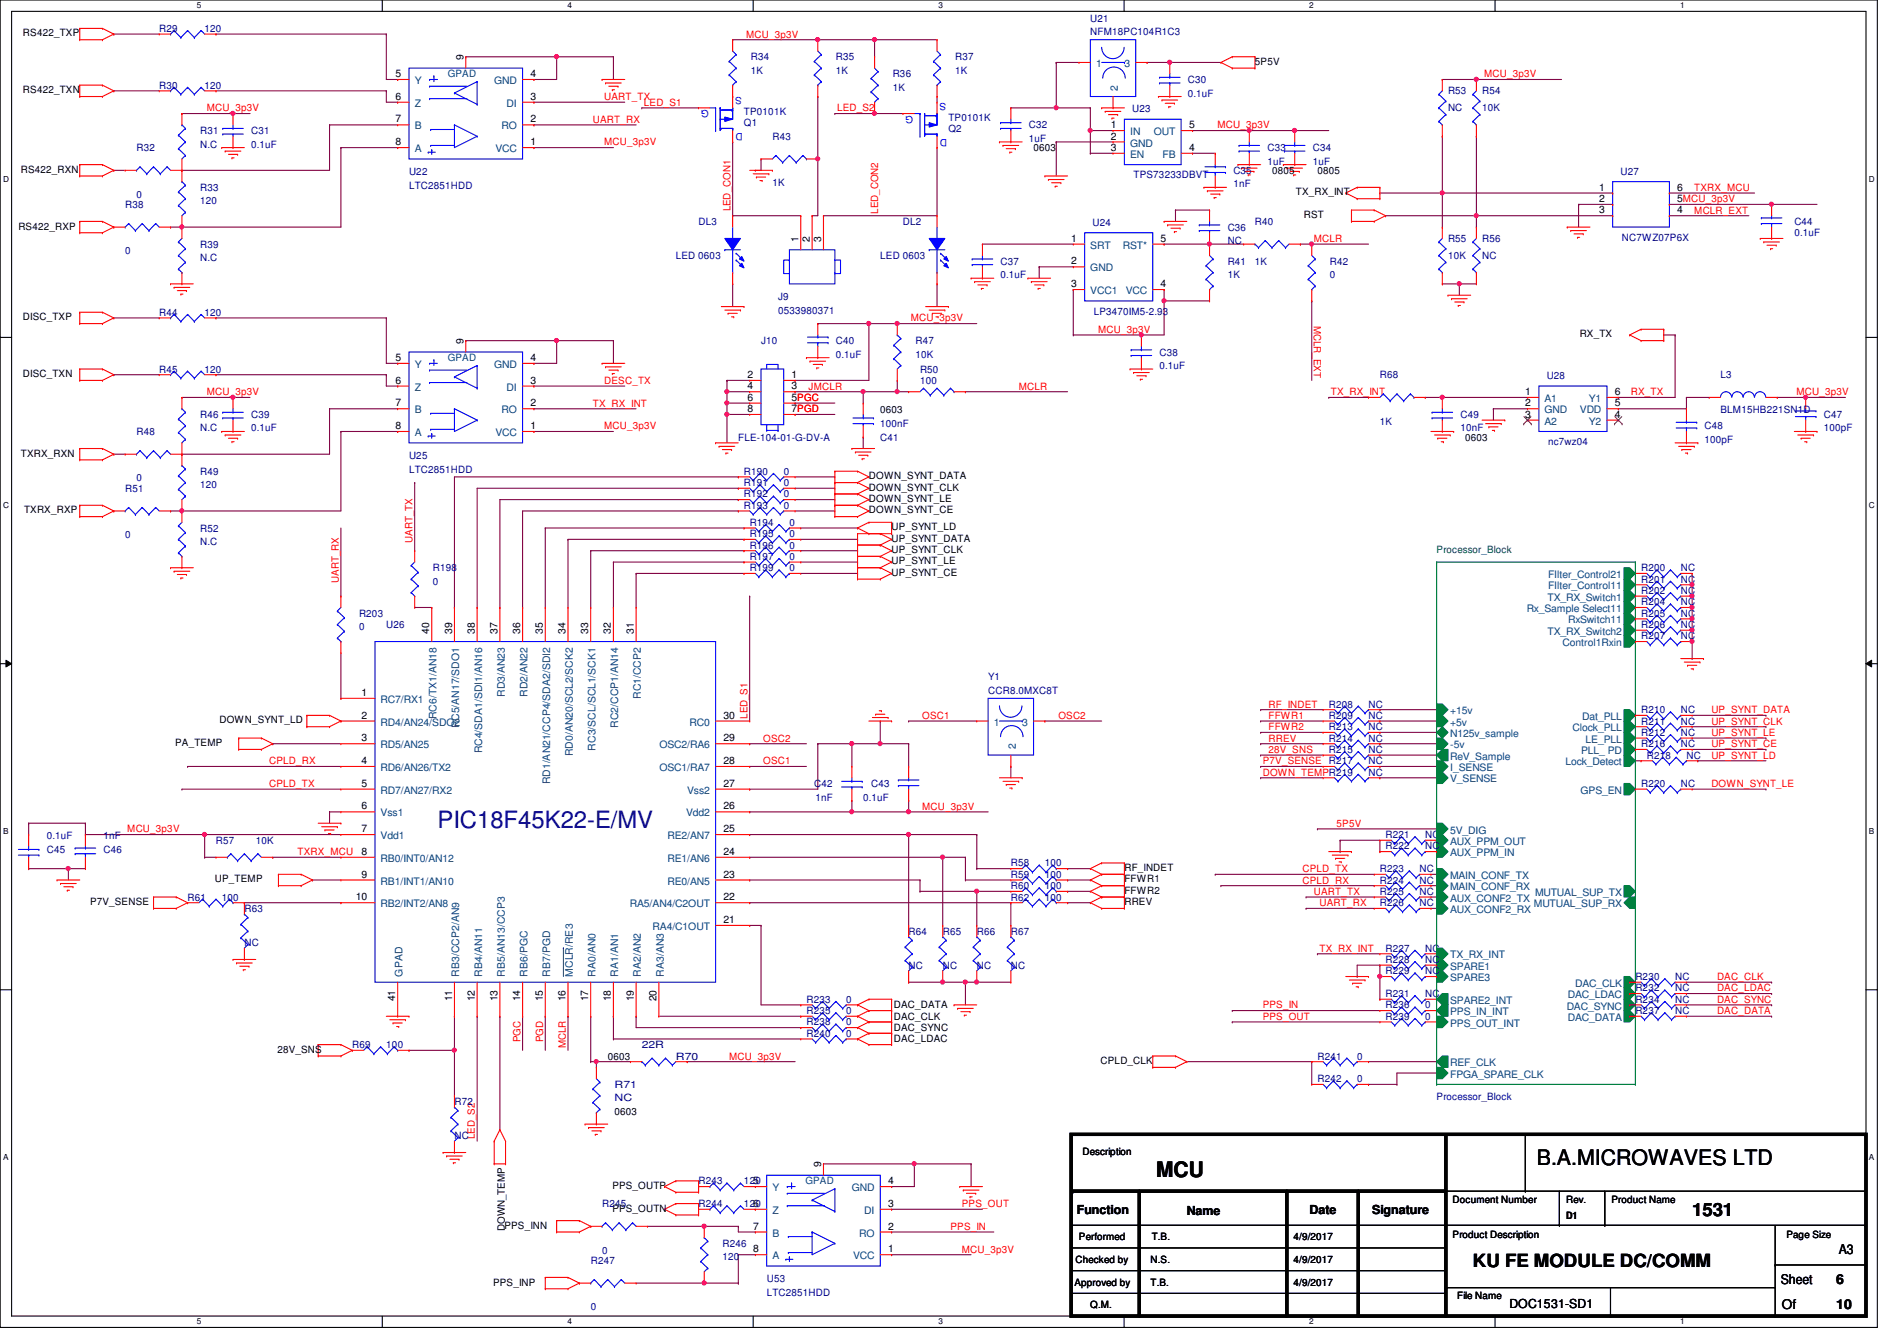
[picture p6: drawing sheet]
<svg xmlns="http://www.w3.org/2000/svg" width="297mm" height="210mm" viewBox="0 0 297 210" stroke-linecap="round" stroke-linejoin="round" font-family="sans-serif">
<defs><g id="words">
<text font-size="3.7" fill="#000080" x="68.5" y="129.6">PIC18F45K22-E/MV</text>
<g font-size="3.3">
<text x="181.1" y="184.3">MCU</text>
<text x="240.6" y="182.4">B.A.MICROWAVES LTD</text>
</g>
<g font-size="2.8">
<text x="265" y="190.4">1531</text>
<text x="230.6" y="198.4">KU FE MODULE DC/COMM</text>
</g>
<g font-size="2.1">
<text x="287.9" y="196.3">A3</text>
<text x="278.8" y="201.1">Sheet</text>
<text x="287.5" y="201.1">6</text>
<text x="279" y="205">Of</text>
<text x="287.5" y="205">10</text>
</g>
<g font-size="1.9">
<text x="168.6" y="190.1">Function</text>
<text x="185.8" y="190.3">Name</text>
<text x="205.1" y="190.1">Date</text>
<text x="214.8" y="190.1">Signature</text>
<text x="236.3" y="204.8">DOC1531-SD1</text>
</g>
<g font-size="1.6">
<text x="3.6" y="5.7">RS422_TXP</text>
<text x="72.6" y="9.4" transform="rotate(-90 72.6 9.4)">9</text>
<text x="196.5" y="10.2">5P5V</text>
<text x="3.6" y="14.6">RS422_TXN</text>
<text x="61.9" y="12.1">5</text>
<text x="61.9" y="15.6">6</text>
<text x="83.1" y="15.6">3</text>
<text x="83.1" y="12.1">4</text>
<text x="61.9" y="19.2">7</text>
<text x="61.9" y="22.7">8</text>
<text x="83.1" y="22.7">1</text>
<text x="83.1" y="19.2">2</text>
<text x="161.8" y="23.7">0603</text>
<text x="173.9" y="20.1">1</text>
<text x="173.9" y="21.8">2</text>
<text x="173.9" y="23.6">3</text>
<text x="186.2" y="23.6">4</text>
<text x="186.2" y="20.1">5</text>
<text x="3.3" y="27.1">RS422_RXN</text>
<text x="199.2" y="27.2">0805</text>
<text x="206.3" y="27.2">0805</text>
<text x="250.4" y="29.8">1</text>
<text x="262.6" y="29.8">6</text>
<text x="2.9" y="35.9">RS422_RXP</text>
<text x="202.9" y="30.6">TX_RX_INT</text>
<text x="204.2" y="34.2">RST</text>
<text x="250.4" y="31.6">2</text>
<text x="250.4" y="33.4">3</text>
<text x="262.6" y="31.6">5MCU_3p3V</text>
<text x="262.6" y="33.4">4</text>
<text x="125" y="37.9" transform="rotate(-90 125 37.9)">1</text>
<text x="126.8" y="37.9" transform="rotate(-90 126.8 37.9)">2</text>
<text x="128.6" y="37.9" transform="rotate(-90 128.6 37.9)">3</text>
<text x="167.7" y="37.8">1</text>
<text x="167.7" y="41.4">2</text>
<text x="181.7" y="37.8">5</text>
<text x="167.7" y="45">3</text>
<text x="181.7" y="45">4</text>
<text x="3.6" y="50.2">DISC_TXP</text>
<text x="72.6" y="53.9" transform="rotate(-90 72.6 53.9)">9</text>
<text x="247.4" y="52.8">RX_TX</text>
<text x="3.6" y="59.1">DISC_TXN</text>
<text x="61.9" y="56.5">5</text>
<text x="83.1" y="56.5">4</text>
<text x="117" y="59.2">2</text>
<text x="123.9" y="59.2">1</text>
<text x="61.9" y="60.1">6</text>
<text x="61.9" y="63.6">7</text>
<text x="83.1" y="63.6">2</text>
<text x="83.1" y="60.1">3</text>
<text x="117" y="61">4</text>
<text x="117" y="62.7">6</text>
<text x="117" y="64.5">8</text>
<text x="123.9" y="61">3</text>
<text x="123.9" y="62.7">5PGC</text>
<text x="123.9" y="64.5">7PGD</text>
<text x="137.8" y="64.7">0603</text>
<text x="238.8" y="61.8">1</text>
<text x="238.8" y="63.6">2</text>
<text x="238.8" y="65.4">3</text>
<text x="252.9" y="61.8">6</text>
<text x="252.9" y="63.6">5</text>
<text x="252.9" y="65.4">4</text>
<text x="3.3" y="71.5">TXRX_RXN</text>
<text x="61.9" y="67.2">8</text>
<text x="83.1" y="67.2">1</text>
<text x="229.4" y="69">0603</text>
<text x="136.1" y="75.1">DOWN_SYNT_DATA</text>
<text x="136.1" y="76.8">DOWN_SYNT_CLK</text>
<text x="3.8" y="80.4">TXRX_RXP</text>
<text x="136.1" y="78.6">DOWN_SYNT_LE</text>
<text x="136.1" y="80.4">DOWN_SYNT_CE</text>
<text x="139.6" y="83.1">UP_SYNT_LD</text>
<text x="139.6" y="84.8">UP_SYNT_DATA</text>
<text x="139.6" y="86.6">UP_SYNT_CLK</text>
<text x="139.6" y="88.4">UP_SYNT_LE</text>
<text x="139.6" y="90.2">UP_SYNT_CE</text>
<text x="67.2" y="99.2" transform="rotate(-90 67.2 99.2)">40</text>
<text x="70.8" y="99.2" transform="rotate(-90 70.8 99.2)">39</text>
<text x="74.3" y="99.2" transform="rotate(-90 74.3 99.2)">38</text>
<text x="77.9" y="99.2" transform="rotate(-90 77.9 99.2)">37</text>
<text x="81.4" y="99.2" transform="rotate(-90 81.4 99.2)">36</text>
<text x="85" y="99.2" transform="rotate(-90 85 99.2)">35</text>
<text x="88.6" y="99.2" transform="rotate(-90 88.6 99.2)">34</text>
<text x="92.1" y="99.2" transform="rotate(-90 92.1 99.2)">33</text>
<text x="95.7" y="99.2" transform="rotate(-90 95.7 99.2)">32</text>
<text x="99.2" y="99.2" transform="rotate(-90 99.2 99.2)">31</text>
<text x="34.4" y="113.3">DOWN_SYNT_LD</text>
<text x="56.6" y="112.5">2</text>
<text x="56.6" y="109">1</text>
<text x="113.3" y="112.5">30</text>
<text x="27.4" y="116.8">PA_TEMP</text>
<text x="56.6" y="116.1">3</text>
<text x="56.6" y="119.6">4</text>
<text x="113.3" y="119.6">28</text>
<text x="113.3" y="116.1">29</text>
<text x="56.6" y="123.2">5</text>
<text x="113.3" y="123.2">27</text>
<text x="56.6" y="130.3">7</text>
<text x="56.6" y="126.7">6</text>
<text x="113.3" y="126.7">26</text>
<text x="113.3" y="130.3">25</text>
<text x="56.6" y="137.4">9</text>
<text x="56.6" y="133.9">8</text>
<text x="113.3" y="137.4">23</text>
<text x="113.3" y="133.9">24</text>
<text x="176.1" y="136.4">RF_INDET</text>
<text x="14.1" y="141.7">P7V_SENSE</text>
<text x="33.7" y="138.2">UP_TEMP</text>
<text x="55.7" y="141">10</text>
<text x="113.3" y="141">22</text>
<text x="176.1" y="138.2">FFWR1</text>
<text x="176.1" y="140">FFWR2</text>
<text x="176.1" y="141.7">RREV</text>
<text x="113.3" y="144.5">21</text>
<text x="61.9" y="156.8" transform="rotate(-90 61.9 156.8)">41</text>
<text x="70.8" y="156.8" transform="rotate(-90 70.8 156.8)">11</text>
<text x="74.3" y="156.8" transform="rotate(-90 74.3 156.8)">12</text>
<text x="77.9" y="156.8" transform="rotate(-90 77.9 156.8)">13</text>
<text x="81.4" y="156.8" transform="rotate(-90 81.4 156.8)">14</text>
<text x="85" y="156.8" transform="rotate(-90 85 156.8)">15</text>
<text x="88.6" y="156.8" transform="rotate(-90 88.6 156.8)">16</text>
<text x="92.1" y="156.8" transform="rotate(-90 92.1 156.8)">17</text>
<text x="95.7" y="156.8" transform="rotate(-90 95.7 156.8)">18</text>
<text x="99.2" y="156.8" transform="rotate(-90 99.2 156.8)">19</text>
<text x="102.8" y="156.8" transform="rotate(-90 102.8 156.8)">20</text>
<text x="140" y="157.9">DAC_DATA</text>
<text x="140" y="159.7">DAC_CLK</text>
<text x="140" y="161.5">DAC_SYNC</text>
<text x="43.4" y="164.8">28V_SNS</text>
<text x="95.2" y="165.9">0603</text>
<text x="140" y="163.2">DAC_LDAC</text>
<text x="172.3" y="166.6">CPLD_CLK</text>
<text x="96.2" y="174.6">0603</text>
<text x="117.9" y="185.4">5</text>
<text x="128.6" y="182.8" transform="rotate(-90 128.6 182.8)">9</text>
<text x="139.1" y="185.4">4</text>
<text x="169.5" y="180.8">Description</text>
<text x="95.9" y="186.2">PPS_OUTP</text>
<text x="95.9" y="189.7">PPS_OUTN</text>
<text x="117.9" y="189">6</text>
<text x="139.1" y="189">3</text>
<text x="227.5" y="188.3">Document Number</text>
<text x="245.2" y="190.8">D1</text>
<text x="245.2" y="188.3">Rev.</text>
<text x="252.3" y="188.3">Product Name</text>
<text x="79" y="192.4">PPS_INN</text>
<text x="79" y="192.7" transform="rotate(-90 79 192.7)">DOWN_TEMP</text>
<text x="117.9" y="192.5">7</text>
<text x="117.9" y="196.1">8</text>
<text x="139.1" y="196.1">1</text>
<text x="139.1" y="192.5">2</text>
<text x="168.4" y="197.7">Checked by</text>
<text x="168.9" y="194.2">Performed</text>
<text x="180.2" y="197.7">N.S.</text>
<text x="180.3" y="194.2">T.B.</text>
<text x="202.6" y="197.7">4/9/2017</text>
<text x="202.6" y="194.2">4/9/2017</text>
<text x="227.5" y="193.8">Product Description</text>
<text x="279.7" y="193.8">Page Size</text>
<text x="77.2" y="201.3">PPS_INP</text>
<text x="168.2" y="201.3">Approved by</text>
<text x="180.2" y="201.3">T.B.</text>
<text x="202.6" y="201.3">4/9/2017</text>
<text x="228.2" y="203.4">File Name</text>
<text x="170.7" y="204.9">Q.M.</text>
</g>
<g font-size="1.6" fill="#000080">
<text x="24.9" y="5">R29</text>
<text x="32" y="5">120</text>
<text x="170.7" y="3.4">U21</text>
<text x="170.7" y="5.5">NFM18PC104R1C3</text>
<text x="117.6" y="9.4">R34</text>
<text x="117.6" y="11.6">1K</text>
<text x="130.9" y="9.4">R35</text>
<text x="130.9" y="11.6">1K</text>
<text x="149.6" y="9.4">R37</text>
<text x="149.6" y="11.6">1K</text>
<text x="24.9" y="13.9">R30</text>
<text x="32" y="13.9">120</text>
<text x="116.5" y="18">TP0101K</text>
<text x="139.8" y="12.1">R36</text>
<text x="139.8" y="14.2">1K</text>
<text x="177.3" y="17.6">U23</text>
<text x="186" y="13">C30</text>
<text x="186" y="15.1">0.1uF</text>
<text x="226.7" y="14.8">R53</text>
<text x="226.7" y="17.4">NC</text>
<text x="232.1" y="14.8">R54</text>
<text x="232.1" y="17.4">10K</text>
<text x="21.4" y="23.7">R32</text>
<text x="31.3" y="21">R31</text>
<text x="31.3" y="23.1">N.C</text>
<text x="39.3" y="21">C31</text>
<text x="39.3" y="23.1">0.1uF</text>
<text x="116.5" y="19.8">Q1</text>
<text x="120.9" y="21.9">R43</text>
<text x="148.5" y="20.7">Q2</text>
<text x="148.5" y="18.9">TP0101K</text>
<text x="161.1" y="20.1">C32</text>
<text x="161.1" y="22.2">1uF</text>
<text x="198.5" y="23.7">C33</text>
<text x="205.6" y="23.7">C34</text>
<text x="31.3" y="29.9">R33</text>
<text x="64" y="27.4">U22</text>
<text x="64" y="29.5">LTC2851HDD</text>
<text x="120.9" y="29.2">1K</text>
<text x="177.5" y="27.9">TPS73233DBVT</text>
<text x="193.1" y="27.2">C35</text>
<text x="193.1" y="29.3">1nF</text>
<text x="198.5" y="25.8">1uF</text>
<text x="205.6" y="25.8">1uF</text>
<text x="253.7" y="27.4">U27</text>
<text x="19.6" y="32.6">R38</text>
<text x="21.4" y="30.9">0</text>
<text x="31.3" y="32">120</text>
<text x="109.4" y="35.2">DL3</text>
<text x="141.4" y="35.2">DL2</text>
<text x="171.1" y="35.4">U24</text>
<text x="196.5" y="35.2">R40</text>
<text x="281" y="35.2">C44</text>
<text x="19.6" y="39.8">0</text>
<text x="31.3" y="38.8">R39</text>
<text x="31.3" y="40.9">N.C</text>
<text x="105.8" y="40.6">LED 0603</text>
<text x="137.8" y="40.6">LED 0603</text>
<text x="156.7" y="41.4">C37</text>
<text x="192.2" y="41.4">R41</text>
<text x="192.2" y="36.1">C36</text>
<text x="192.2" y="38.2">NC</text>
<text x="196.5" y="41.4">1K</text>
<text x="208.2" y="41.4">R42</text>
<text x="226.7" y="37.9">R55</text>
<text x="226.7" y="40.6">10K</text>
<text x="232.1" y="37.9">R56</text>
<text x="232.1" y="40.6">NC</text>
<text x="254" y="37.7">NC7WZ07P6X</text>
<text x="281" y="37">0.1uF</text>
<text x="121.8" y="46.9">J9</text>
<text x="156.7" y="43.6">0.1uF</text>
<text x="192.2" y="43.6">1K</text>
<text x="208.2" y="43.6">0</text>
<text x="24.9" y="49.4">R44</text>
<text x="32" y="49.4">120</text>
<text x="119.2" y="53.9">J10</text>
<text x="121.8" y="49.1">0533980371</text>
<text x="130.9" y="53.9">C40</text>
<text x="143.3" y="53.9">R47</text>
<text x="171.3" y="49.3">LP3470IM5-2.93</text>
<text x="24.9" y="58.3">R45</text>
<text x="32" y="58.3">120</text>
<text x="130.9" y="56">0.1uF</text>
<text x="143.3" y="56">10K</text>
<text x="144.1" y="58.3">R50</text>
<text x="181.6" y="55.7">C38</text>
<text x="181.6" y="57.8">0.1uF</text>
<text x="216.1" y="59.2">R68</text>
<text x="242.2" y="59.4">U28</text>
<text x="269.4" y="59.2">L3</text>
<text x="31.3" y="65.4">R46</text>
<text x="39.3" y="65.4">C39</text>
<text x="144.1" y="60.1">100</text>
<text x="228.7" y="65.4">C49</text>
<text x="269.4" y="64.7">BLM15HB221SN1D</text>
<text x="285.6" y="65.4">C47</text>
<text x="21.4" y="68.1">R48</text>
<text x="31.3" y="67.6">N.C</text>
<text x="39.3" y="67.6">0.1uF</text>
<text x="64" y="71.8">U25</text>
<text x="115.6" y="69">FLE-104-01-G-DV-A</text>
<text x="137.8" y="69">C41</text>
<text x="137.8" y="66.9">100nF</text>
<text x="216.1" y="66.5">1K</text>
<text x="228.7" y="67.6">10nF</text>
<text x="242.4" y="69.7">nc7wz04</text>
<text x="266.9" y="67.2">C48</text>
<text x="266.9" y="69.3">100pF</text>
<text x="285.6" y="67.6">100pF</text>
<text x="19.6" y="77">R51</text>
<text x="21.4" y="75.4">0</text>
<text x="31.3" y="74.3">R49</text>
<text x="31.3" y="76.5">120</text>
<text x="64" y="74">LTC2851HDD</text>
<text x="116.5" y="74.3">R190</text>
<text x="116.5" y="76.1">R191</text>
<text x="116.5" y="77.9">R192</text>
<text x="122.7" y="74.3">0</text>
<text x="122.7" y="76.1">0</text>
<text x="122.7" y="77.9">0</text>
<text x="31.3" y="83.2">R52</text>
<text x="116.5" y="79.7">R193</text>
<text x="117.4" y="82.3">R194</text>
<text x="122.7" y="79.7">0</text>
<text x="123.6" y="82.3">0</text>
<text x="19.6" y="84.3">0</text>
<text x="31.3" y="85.3">N.C</text>
<text x="67.8" y="89.5">R198</text>
<text x="117.4" y="87.7">R197</text>
<text x="117.4" y="89.5">R199</text>
<text x="117.4" y="84.1">R195</text>
<text x="117.4" y="85.9">R196</text>
<text x="123.6" y="87.7">0</text>
<text x="123.6" y="89.5">0</text>
<text x="123.6" y="84.1">0</text>
<text x="123.6" y="85.9">0</text>
<text x="257" y="89.5">R200</text>
<text x="263.2" y="89.5">NC</text>
<text x="67.8" y="91.6">0</text>
<text x="257" y="91.2">R201</text>
<text x="257" y="93">R202</text>
<text x="257" y="94.8">R204</text>
<text x="263.2" y="91.2">NC</text>
<text x="263.2" y="93">NC</text>
<text x="263.2" y="94.8">NC</text>
<text x="56.2" y="96.6">R203</text>
<text x="56.2" y="98.7">0</text>
<text x="60.5" y="98.3">U26</text>
<text x="257" y="98.3">R206</text>
<text x="257" y="100.1">R207</text>
<text x="257" y="96.6">R205</text>
<text x="263.2" y="98.3">NC</text>
<text x="263.2" y="100.1">NC</text>
<text x="263.2" y="96.6">NC</text>
<text x="154.7" y="106.5">Y1</text>
<text x="154.7" y="108.7">CCR8.0MXC8T</text>
<text x="208.1" y="110.8">R208</text>
<text x="208.1" y="112.6">R209</text>
<text x="214.3" y="110.8">NC</text>
<text x="214.3" y="112.6">NC</text>
<text x="257" y="113.5">R211</text>
<text x="257" y="111.7">R210</text>
<text x="263.2" y="113.5">NC</text>
<text x="263.2" y="111.7">NC</text>
<text x="208.1" y="114.3">R213</text>
<text x="208.1" y="116.1">R214</text>
<text x="208.1" y="117.9">R215</text>
<text x="214.3" y="119.7">NC</text>
<text x="214.3" y="114.3">NC</text>
<text x="214.3" y="116.1">NC</text>
<text x="214.3" y="117.9">NC</text>
<text x="257" y="115.2">R212</text>
<text x="257" y="117">R216</text>
<text x="257.8" y="118.8">R218</text>
<text x="263.2" y="115.2">NC</text>
<text x="263.2" y="117">NC</text>
<text x="264.1" y="118.8">NC</text>
<text x="127.5" y="123.2">C42</text>
<text x="127.7" y="125.3">1nF</text>
<text x="135.2" y="125.3">0.1uF</text>
<text x="136.4" y="123.2">C43</text>
<text x="214.3" y="121.5">NC</text>
<text x="257" y="123.2">R220</text>
<text x="263.2" y="123.2">NC</text>
<text x="7.3" y="131.4">0.1uF</text>
<text x="16.2" y="131.4">1nF</text>
<text x="217" y="131.2">R221</text>
<text x="223.2" y="131.2">NC</text>
<text x="7.3" y="133.6">C45</text>
<text x="16.2" y="133.6">C46</text>
<text x="33.8" y="132.1">R57</text>
<text x="40" y="132.1">10K</text>
<text x="158.3" y="137.5">R59</text>
<text x="158.3" y="135.7">R58</text>
<text x="163.6" y="137.5">100</text>
<text x="163.6" y="135.7">100</text>
<text x="216.1" y="136.6">R223</text>
<text x="217" y="133">R222</text>
<text x="222.3" y="136.6">NC</text>
<text x="223.2" y="133">NC</text>
<text x="29.4" y="141">R61</text>
<text x="34.7" y="141">100</text>
<text x="38.3" y="142.8">R63</text>
<text x="158.3" y="139.2">R60</text>
<text x="158.3" y="141">R62</text>
<text x="163.6" y="139.2">100</text>
<text x="163.6" y="141">100</text>
<text x="216.1" y="140.1">R225</text>
<text x="216.1" y="141.9">R226</text>
<text x="216.1" y="138.3">R224</text>
<text x="222.3" y="140.1">NC</text>
<text x="222.3" y="141.9">NC</text>
<text x="222.3" y="138.3">NC</text>
<text x="38.3" y="148.1">NC</text>
<text x="142.3" y="146.3">R64</text>
<text x="147.6" y="146.3">R65</text>
<text x="152.9" y="146.3">R66</text>
<text x="158.3" y="146.3">R67</text>
<text x="217" y="149">R227</text>
<text x="223.2" y="149">NC</text>
<text x="142.3" y="151.7">NC</text>
<text x="147.6" y="151.7">NC</text>
<text x="152.9" y="151.7">NC</text>
<text x="158.3" y="151.7">NC</text>
<text x="217" y="150.8">R228</text>
<text x="217" y="152.6">R229</text>
<text x="223.2" y="150.8">NC</text>
<text x="223.2" y="152.6">NC</text>
<text x="256.1" y="153.5">R230</text>
<text x="256.1" y="155.2">R232</text>
<text x="262.3" y="153.5">NC</text>
<text x="262.3" y="155.2">NC</text>
<text x="126.3" y="160.6">R238</text>
<text x="126.3" y="157">R233</text>
<text x="126.3" y="158.8">R235</text>
<text x="132.5" y="160.6">0</text>
<text x="132.5" y="157">0</text>
<text x="132.5" y="158.8">0</text>
<text x="217" y="156.1">R231</text>
<text x="217" y="157.9">R236</text>
<text x="217" y="159.7">R239</text>
<text x="223.2" y="156.1">NC</text>
<text x="223.2" y="157.9">0</text>
<text x="223.2" y="159.7">0</text>
<text x="256.1" y="157">R234</text>
<text x="256.1" y="158.8">R237</text>
<text x="262.3" y="157">NC</text>
<text x="262.3" y="158.8">NC</text>
<text x="55.2" y="164.1">R69</text>
<text x="60.5" y="164.1">100</text>
<text x="100.5" y="164.1">22R</text>
<text x="105.8" y="165.9">R70</text>
<text x="126.3" y="162.3">R240</text>
<text x="132.5" y="162.3">0</text>
<text x="206.3" y="165.9">R241</text>
<text x="212.5" y="165.9">0</text>
<text x="71.2" y="173">R72</text>
<text x="96.2" y="170.3">R71</text>
<text x="96.2" y="172.5">NC</text>
<text x="206.3" y="169.5">R242</text>
<text x="212.5" y="169.5">0</text>
<text x="225" y="172.3">Processor_Block</text>
<text x="71.2" y="178.4">NC</text>
<text x="109.4" y="185.5">R243</text>
<text x="116.5" y="185.5">120</text>
<text x="94.3" y="189">R245</text>
<text x="109.4" y="189">R244</text>
<text x="116.5" y="189">120</text>
<text x="92.5" y="197.9">R247</text>
<text x="94.3" y="196.3">0</text>
<text x="113.1" y="195.2">R246</text>
<text x="113.1" y="197.4">120</text>
<text x="120.1" y="200.7">U53</text>
<text x="120.1" y="202.9">LTC2851HDD</text>
<text x="92.5" y="205.2">0</text>
</g>
<g font-size="1.6" fill="#f00">
<text x="116.8" y="5.9">MCU_3p3V</text>
<text x="32.4" y="17.4">MCU_3p3V</text>
<text x="94.6" y="15.7">UART_TX</text>
<text x="100.8" y="16.6">LED_S1</text>
<text x="131.1" y="17.4">LED_S2</text>
<text x="232.4" y="12.1">MCU_3p3V</text>
<text x="92.8" y="19.2">UART_RX</text>
<text x="94.6" y="22.8">MCU_3p3V</text>
<text x="190.6" y="20.1">MCU_3p3V</text>
<text x="265.3" y="29.9">TXRX_MCU</text>
<text x="114.4" y="33.1" transform="rotate(-90 114.4 33.1)">LED_CON1</text>
<text x="137.5" y="33.4" transform="rotate(-90 137.5 33.4)">LED_CON2</text>
<text x="265.3" y="33.4">MCLR_EXT</text>
<text x="205.7" y="37.9">MCLR</text>
<text x="142.6" y="50.3">MCU_3p3V</text>
<text x="172" y="52.1">MCU_3p3V</text>
<text x="205.7" y="51" transform="rotate(90 205.7 51)">MCLR_EXT</text>
<text x="32.4" y="61.9">MCU_3p3V</text>
<text x="92.8" y="63.7">TX_RX_INT</text>
<text x="94.6" y="60.1">DESC_TX</text>
<text x="126.6" y="61">JMCLR</text>
<text x="159.5" y="61">MCLR</text>
<text x="208.4" y="61.9">TX_RX_INT</text>
<text x="255.4" y="61.9">RX_TX</text>
<text x="281.3" y="61.9">MCU_3p3V</text>
<text x="94.6" y="67.2">MCU_3p3V</text>
<text x="64.6" y="85" transform="rotate(-90 64.6 85)">UART_TX</text>
<text x="53" y="91.2" transform="rotate(-90 53 91.2)">UART_RX</text>
<text x="117" y="112.6" transform="rotate(-90 117 112.6)">LED_S1</text>
<text x="144.4" y="112.6">OSC1</text>
<text x="165.7" y="112.6">OSC2</text>
<text x="198.6" y="110.8">RF_INDET</text>
<text x="198.6" y="112.6">FFWR1</text>
<text x="268" y="111.7">UP_SYNT_DATA</text>
<text x="268" y="113.5">UP_SYNT_CLK</text>
<text x="42.2" y="119.7">CPLD_RX</text>
<text x="119.5" y="119.7">OSC1</text>
<text x="119.5" y="116.1">OSC2</text>
<text x="197.7" y="119.7">P7V_SENSE R217</text>
<text x="198.6" y="114.3">FFWR2</text>
<text x="198.6" y="116.1">RREV</text>
<text x="198.6" y="117.9">28V_SNS</text>
<text x="268" y="115.2">UP_SYNT_LE</text>
<text x="268" y="117">UP_SYNT_CE</text>
<text x="268" y="118.8">UP_SYNT_LD</text>
<text x="42.2" y="123.2">CPLD_TX</text>
<text x="197.7" y="121.5">DOWN_TEMPR219</text>
<text x="268" y="123.2">DOWN_SYNT_LE</text>
<text x="19.9" y="130.3">MCU_3p3V</text>
<text x="144.4" y="126.8">MCU_3p3V</text>
<text x="209.3" y="129.5">5P5V</text>
<text x="46.6" y="133.9">TXRX_MCU</text>
<text x="204" y="136.6">CPLD_TX</text>
<text x="204" y="138.3">CPLD_RX</text>
<text x="205.7" y="140.1">UART_TX</text>
<text x="206.6" y="141.9">UART_RX</text>
<text x="206.6" y="149">TX_RX_INT</text>
<text x="268.9" y="153.5">DAC_CLK</text>
<text x="268.9" y="155.2">DAC_LDAC</text>
<text x="197.7" y="157.9">PPS_IN</text>
<text x="197.7" y="159.7">PPS_OUT</text>
<text x="268.9" y="157">DAC_SYNC</text>
<text x="268.9" y="158.8">DAC_DATA</text>
<text x="81.5" y="163.2" transform="rotate(-90 81.5 163.2)">PGC</text>
<text x="85" y="163.2" transform="rotate(-90 85 163.2)">PGD</text>
<text x="88.6" y="164.1" transform="rotate(-90 88.6 164.1)">MCLR</text>
<text x="114.2" y="165.9">MCU_3p3V</text>
<text x="74.4" y="178.4" transform="rotate(-90 74.4 178.4)">LED_S2</text>
<text x="150.6" y="189">PPS_OUT</text>
<text x="148.8" y="192.6">PPS_IN</text>
<text x="150.6" y="196.1">MCU_3p3V</text>
</g>
<g font-size="1.6" fill="#004080">
<text x="171.6" y="10.5">1</text>
<text x="176.1" y="10.5">3</text>
<text x="64.9" y="13.2">Y</text>
<text x="64.9" y="16.7">Z</text>
<text x="70.1" y="12.1">GPAD</text>
<text x="77.4" y="13.2">GND</text>
<text x="79.3" y="16.7">DI</text>
<text x="175" y="14.2" transform="rotate(-90 175 14.2)">2</text>
<text x="64.9" y="20.3">B</text>
<text x="64.9" y="23.8">A</text>
<text x="77.6" y="23.8">VCC</text>
<text x="78.5" y="20.3">RO</text>
<text x="177" y="21.2">IN</text>
<text x="177" y="22.9">GND</text>
<text x="180.7" y="21.2">OUT</text>
<text x="177" y="24.7">EN</text>
<text x="182" y="24.7">FB</text>
<text x="170.7" y="38.9">SRT</text>
<text x="175.8" y="38.9">RST*</text>
<text x="170.7" y="42.5">GND</text>
<text x="170.7" y="46.1">VCC1</text>
<text x="176.3" y="46.1">VCC</text>
<text x="64.9" y="57.6">Y</text>
<text x="70.1" y="56.6">GPAD</text>
<text x="77.4" y="57.6">GND</text>
<text x="64.9" y="61.2">Z</text>
<text x="64.9" y="64.7">B</text>
<text x="78.5" y="64.7">RO</text>
<text x="79.3" y="61.2">DI</text>
<text x="241.8" y="62.9">A1</text>
<text x="241.8" y="64.7">GND</text>
<text x="247.4" y="64.7">VDD</text>
<text x="248.8" y="62.9">Y1</text>
<text x="64.9" y="68.3">A</text>
<text x="77.6" y="68.3">VCC</text>
<text x="241.8" y="66.5">A2</text>
<text x="248.8" y="66.5">Y2</text>
<text x="239.1" y="95.8">Rx_Sample Select11</text>
<text x="242.3" y="94.1">TX_RX_Switch1</text>
<text x="242.4" y="90.5">FIlter_Control21</text>
<text x="242.4" y="92.3">FIlter_Control11</text>
<text x="242.3" y="99.4">TX_RX_Switch2</text>
<text x="244.7" y="101.2">Control1Rxin</text>
<text x="245.5" y="97.6">RxSwitch11</text>
<text x="59.6" y="113.6">RD4/AN24/SDO2</text>
<text x="59.6" y="110.1">RC7/RX1</text>
<text x="68.4" y="112.6" transform="rotate(-90 68.4 112.6)">RC6/TX1/AN18</text>
<text x="79" y="109.1" transform="rotate(-90 79 109.1)">RD3/AN23</text>
<text x="82.6" y="109.1" transform="rotate(-90 82.6 109.1)">RD2/AN22</text>
<text x="96.8" y="114" transform="rotate(-90 96.8 114)">RC2/CCP1/AN14</text>
<text x="100.4" y="109.4" transform="rotate(-90 100.4 109.4)">RC1/CCP2</text>
<text x="108" y="113.6">RC0</text>
<text x="155.6" y="113.6">1</text>
<text x="160.1" y="113.6">3</text>
<text x="227.1" y="111.8">+15v</text>
<text x="227.1" y="113.6">+5v</text>
<text x="247.7" y="112.7">Dat_PLL</text>
<text x="59.6" y="117.2">RD5/AN25</text>
<text x="71.9" y="114" transform="rotate(-90 71.9 114)">RC5/AN17/SDO1</text>
<text x="75.5" y="118" transform="rotate(-90 75.5 118)">RC4/SDA1/SDI1/AN16</text>
<text x="89.7" y="118.4" transform="rotate(-90 89.7 118.4)">RD0/AN20/SCL2/SCK2</text>
<text x="93.3" y="117.5" transform="rotate(-90 93.3 117.5)">RC3/SCL/SCL1/SCK1</text>
<text x="103.2" y="117.2">OSC2/RA6</text>
<text x="159" y="117.3" transform="rotate(-90 159 117.3)">2</text>
<text x="227.1" y="119">ReV_Sample</text>
<text x="227.1" y="117.2">-5v</text>
<text x="227.1" y="115.4">N125v_sample</text>
<text x="245.1" y="119.8">Lock_Detect</text>
<text x="246.2" y="114.5">Clock_PLL</text>
<text x="247.6" y="118.1">PLL_ PD</text>
<text x="248.3" y="116.3">LE_PLL</text>
<text x="59.6" y="120.7">RD6/AN26/TX2</text>
<text x="59.6" y="124.3">RD7/AN27/RX2</text>
<text x="86.1" y="122.8" transform="rotate(-90 86.1 122.8)">RD1/AN21/CCP4/SDA2/SDI2</text>
<text x="103.2" y="120.7">OSC1/RA7</text>
<text x="107.6" y="124.3">Vss2</text>
<text x="227.1" y="120.7">I_SENSE</text>
<text x="227.1" y="122.5">V_SENSE</text>
<text x="247.5" y="124.3">GPS_EN</text>
<text x="59.6" y="131.4">Vdd1</text>
<text x="59.6" y="127.8">Vss1</text>
<text x="104.5" y="131.4">RE2/AN7</text>
<text x="107.4" y="127.8">Vdd2</text>
<text x="227.1" y="130.5">5V_DIG</text>
<text x="59.6" y="135">RB0/INT0/AN12</text>
<text x="104.5" y="135">RE1/AN6</text>
<text x="227.1" y="132.3">AUX_PPM_OUT</text>
<text x="227.1" y="134.1">AUX_PPM_IN</text>
<text x="227.1" y="137.6">MAIN_CONF_TX</text>
<text x="59.6" y="138.5">RB1/INT1/AN10</text>
<text x="59.6" y="142.1">RB2/INT2/AN8</text>
<text x="98.6" y="142.1">RA5/AN4/C2OUT</text>
<text x="104.5" y="138.5">RE0/AN5</text>
<text x="227.1" y="143">AUX_CONF2_RX</text>
<text x="227.1" y="139.4">MAIN_CONF_RX</text>
<text x="227.1" y="141.2">AUX_CONF2_TX</text>
<text x="240.2" y="142.1">MUTUAL_SUP_RX</text>
<text x="240.4" y="140.3">MUTUAL_SUP_TX</text>
<text x="102.2" y="145.6">RA4/C1OUT</text>
<text x="63" y="152.9" transform="rotate(-90 63 152.9)">GPAD</text>
<text x="71.9" y="152.9" transform="rotate(-90 71.9 152.9)">RB3/CCP2/AN9</text>
<text x="75.5" y="152.9" transform="rotate(-90 75.5 152.9)">RB4/AN11</text>
<text x="79" y="152.9" transform="rotate(-90 79 152.9)">RB5/AN13/CCP3</text>
<text x="82.6" y="152.9" transform="rotate(-90 82.6 152.9)">RB6/PGC</text>
<text x="86.1" y="152.9" transform="rotate(-90 86.1 152.9)">RB7/PGD</text>
<text x="89.7" y="152.9" transform="rotate(-90 89.7 152.9)">MCLR/RE3</text>
<text x="93.3" y="152.9" transform="rotate(-90 93.3 152.9)">RA0/AN0</text>
<text x="96.8" y="152.9" transform="rotate(-90 96.8 152.9)">RA1/AN1</text>
<text x="100.4" y="152.9" transform="rotate(-90 100.4 152.9)">RA2/AN2</text>
<text x="103.9" y="152.9" transform="rotate(-90 103.9 152.9)">RA3/AN3</text>
<text x="227.1" y="150.1">TX_RX_INT</text>
<text x="227.1" y="151.8">SPARE1</text>
<text x="227.1" y="153.6">SPARE3</text>
<text x="246.6" y="154.5">DAC_CLK</text>
<text x="227.1" y="159">PPS_IN_INT</text>
<text x="227.1" y="157.2">SPARE2_INT</text>
<text x="227.1" y="160.7">PPS_OUT_INT</text>
<text x="245.3" y="158.1">DAC_SYNC</text>
<text x="245.5" y="156.3">DAC_LDAC</text>
<text x="245.5" y="159.9">DAC_DATA</text>
<text x="227.1" y="167">REF_CLK</text>
<text x="227.1" y="168.7">FPGA_SPARE_CLK</text>
<text x="126.1" y="185.5">GPAD</text>
<text x="120.9" y="186.5">Y</text>
<text x="120.9" y="190.1">Z</text>
<text x="133.4" y="186.5">GND</text>
<text x="135.3" y="190.1">DI</text>
<text x="120.9" y="193.6">B</text>
<text x="120.9" y="197.2">A</text>
<text x="133.6" y="197.2">VCC</text>
<text x="134.5" y="193.6">RO</text>
</g>
<g font-size="1.6" fill="#00f">
<text x="111" y="17.3" transform="rotate(180 111 17.3)">G</text>
<text x="116.2" y="15.2" transform="rotate(180 116.2 15.2)">S</text>
<text x="148.2" y="16.1" transform="rotate(180 148.2 16.1)">S</text>
<text x="116.3" y="20.8" transform="rotate(180 116.3 20.8)">D</text>
<text x="143" y="18.2" transform="rotate(180 143 18.2)">G</text>
<text x="148.3" y="21.7" transform="rotate(180 148.3 21.7)">D</text>
</g>
<text font-size="1.6" fill="#004040" x="225" y="86.6">Processor_Block</text>
<g font-size="1.3">
<text x="30.8" y="1.3">5</text>
<text x="88.9" y="1.3">4</text>
<text x="146.9" y="1.3">3</text>
<text x="205" y="1.3">2</text>
<text x="263.1" y="1.3">1</text>
<text x=".5" y="28.4">D</text>
<text x="292.6" y="28.4">D</text>
<text x=".5" y="79.5">C</text>
<text x="292.6" y="79.5">C</text>
<text x=".5" y="130.6">B</text>
<text x="292.6" y="130.6">B</text>
<text x=".5" y="181.7">A</text>
<text x="292.6" y="181.7">A</text>
<text x="30.8" y="207.4">5</text>
<text x="88.9" y="207.4">4</text>
<text x="146.9" y="207.4">3</text>
<text x="205" y="207.4">2</text>
<text x="263.1" y="207.4">1</text>
</g>
</g></defs>
<path d="M0 0h294v207.9h-294zM1.8 1.8h290.4v204.3h-290.4z" fill="none" stroke="#000" stroke-width=".17"/>
<g fill="#fff">
<path d="M30.8 .2h.7v1.4h-.7z"/>
<path d="M30.8 206.2h.7v1.4h-.7z"/>
</g>
<path d="M59.9 0v1.8M59.9 206.1v1.8" fill="none" stroke="#000" stroke-width=".17"/>
<g fill="#fff">
<path d="M88.9 .2h.6v1.4h-.6z"/>
<path d="M88.9 206.2h.6v1.4h-.6z"/>
</g>
<path d="M117.9 0v1.8M117.9 206.1v1.8" fill="none" stroke="#000" stroke-width=".17"/>
<g fill="#fff">
<path d="M146.9 .2h.7v1.4h-.7z"/>
<path d="M146.9 206.2h.7v1.4h-.7z"/>
</g>
<path d="M176 0v1.8M176 206.1v1.8" fill="none" stroke="#000" stroke-width=".17"/>
<g fill="#fff">
<path d="M205 .2h.7v1.4h-.7z"/>
<path d="M205 206.2h.7v1.4h-.7z"/>
</g>
<path d="M234.1 0v1.8M234.1 206.1v1.8" fill="none" stroke="#000" stroke-width=".17"/>
<g fill="#fff">
<path d="M263.1 .2h.7v1.4h-.7z"/>
<path d="M263.1 206.2h.7v1.4h-.7z"/>
<path d="M.5 27.3h.9v1.4h-.9z"/>
<path d="M292.6 27.3h.9v1.4h-.9z"/>
<path d="M.5 78.4h.9v1.4h-.9z"/>
<path d="M292.6 78.4h.9v1.4h-.9z"/>
</g>
<path d="M0 52.8h1.8M292.2 52.8h1.8" fill="none" stroke="#000" stroke-width=".17"/>
<g fill="#fff">
<path d="M.5 129.5h.8v1.4h-.8z"/>
<path d="M292.6 129.5h.9v1.4h-.9z"/>
</g>
<path d="M0 103.9h1.8M292.2 103.9h1.8" fill="none" stroke="#000" stroke-width=".17"/>
<path d="M.9 103.4l.9 .5-.9 .5zM292.2 103.9l.9-.5v1z" fill="#000"/>
<path d="M.9 103.4l.9 .5-.9 .5zM292.2 103.9l.9-.5v1z" fill="none" stroke="#000" stroke-width=".16"/>
<g fill="#fff">
<path d="M.5 180.5h.8v1.4h-.8z"/>
<path d="M292.6 180.5h.9v1.4h-.9z"/>
</g>
<path d="M0 155h1.8M292.2 155h1.8" fill="none" stroke="#000" stroke-width=".17"/>
<path d="M117.4 116.5h.1M117.4 116.5h8.9M117.4 120h.1M117.4 127.1h.1M117.4 120h8.9M117.4 127.1h16" fill="none" stroke="#800040" stroke-width=".17"/>
<circle cx="133.4" cy="127.1" r=".32" fill="#f0f"/>
<circle cx="133.4" cy="127.1" r=".32" fill="none" stroke="#f0f" stroke-width=".17"/>
<path d="M128.1 116.5h.1M128.1 116.5h5.3M133.4 116.5h.1M133.4 116.5v3.5M137.8 112.9h.1M137.8 112.9v3.6M142.3 116.5h.1M142.3 116.5v3.5M133.4 125.3h.1M133.4 125.3v1.8" fill="none" stroke="#800040" stroke-width=".17"/>
<circle cx="133.4" cy="116.4" r=".32" fill="#f0f"/>
<circle cx="133.4" cy="116.4" r=".32" fill="none" stroke="#f0f" stroke-width=".17"/>
<path d="M137.8 116.5h.1M137.8 116.5h4.5" fill="none" stroke="#800040" stroke-width=".17"/>
<circle cx="137.8" cy="116.4" r=".32" fill="#f0f"/>
<circle cx="137.8" cy="116.4" r=".32" fill="none" stroke="#f0f" stroke-width=".17"/>
<path d="M136.1 50.7h.1M136.1 50.7v8.9M128.1 116.5h.1M128.1 116.5v7.1h-10.7M117.4 123.6h.1" fill="none" stroke="#800040" stroke-width=".17"/>
<circle cx="136" cy="50.6" r=".32" fill="#f0f"/>
<circle cx="136" cy="50.6" r=".32" fill="none" stroke="#f0f" stroke-width=".17"/>
<g fill="none" stroke="#800040" stroke-width=".17">
<path d="M124.5 59.6h.1M124.5 59.6h11.6M136.1 50.7h.1M136.1 50.7h4.4M140.5 59.6h.1M140.5 59.6v1.7h-16M124.5 64.9h.1M124.5 63.1h.1M124.5 61.3h.1M124.5 64.9h6.2M124.5 63.1h6.2M135.2 61.3h.1"/>
<path d="M135.2 68.5h.1M135.2 68.5v1.7"/>
</g>
<circle cx="135.1" cy="61.3" r=".32" fill="#f0f"/>
<circle cx="135.1" cy="61.3" r=".32" fill="none" stroke="#f0f" stroke-width=".17"/>
<g fill="none" stroke="#800040" stroke-width=".17">
<path d="M113.8 59.6h.1M113.8 59.6h3.6M113.8 59.6v1.7M133.4 116.5h.1M133.4 116.5h4.4M4.5 136h.1M4.5 136h6.2M13.4 130.7h.1M13.4 130.7h18.6M117.4 130.7h.1M117.4 130.7h24.9M133.4 127.1h.1"/>
<path d="M142.3 125.3h.1M142.3 125.3v1.8h-8.9M81.8 159.1h.1M81.8 159.1v5.4M85.4 159.1h.1M85.4 159.1v5.4M88.9 159.1h.1M88.9 159.1v5.4M117.4 144.9h.1M117.4 144.9h1.8M93.4 166.2h.1M93.4 166.2v.9"/>
<path d="M107.6 166.2h.1M107.6 166.2h16.9"/>
</g>
<circle cx="113.8" cy="61.3" r=".32" fill="#f0f"/>
<circle cx="113.8" cy="61.3" r=".32" fill="none" stroke="#f0f" stroke-width=".17"/>
<path d="M113.8 61.3h.1M113.8 63.1h.1M113.8 61.3h3.6M113.8 61.3v1.8M113.8 63.1h3.6" fill="none" stroke="#800040" stroke-width=".17"/>
<circle cx="113.8" cy="63.1" r=".32" fill="#f0f"/>
<circle cx="113.8" cy="63.1" r=".32" fill="none" stroke="#f0f" stroke-width=".17"/>
<path d="M113.8 63.1h.1M113.8 64.9h.1M113.8 63.1v6.2M113.8 64.9h3.6" fill="none" stroke="#800040" stroke-width=".17"/>
<circle cx="113.8" cy="64.9" r=".32" fill="#f0f"/>
<circle cx="113.8" cy="64.9" r=".32" fill="none" stroke="#f0f" stroke-width=".17"/>
<g fill="none" stroke="#800040" stroke-width=".17">
<path d="M128.1 50.7h.1M128.1 50.7h8M142.3 112.9h.1M142.3 112.9h10.6M163.6 112.9h.1M163.6 112.9h8.9M158.3 120h.1M158.3 120v1.8M92.5 159.1h.1M92.5 159.1v7.1M119.2 144.9h.1M119.2 144.9v12.5"/>
<path d="M92.5 166.2h.1M92.5 166.2h6.2M93.4 166.2h.1"/>
</g>
<circle cx="93.4" cy="166.2" r=".32" fill="#f0f"/>
<circle cx="93.4" cy="166.2" r=".32" fill="none" stroke="#f0f" stroke-width=".17"/>
<path d="M140.5 50.7h.1M140.5 50.7h12.4M4.5 128.9h.1M4.5 128.9h8.9M117.4 134.2h.1M117.4 134.2h30.2M96.1 159.1h.1M96.1 159.1v3.6M99.6 159.1h.1M99.6 159.1v1.8" fill="none" stroke="#800040" stroke-width=".17"/>
<circle cx="140.5" cy="50.6" r=".32" fill="#f0f"/>
<circle cx="140.5" cy="50.6" r=".32" fill="none" stroke="#f0f" stroke-width=".17"/>
<path d="M142.3 127.1h.1M142.3 127.1h12.4" fill="none" stroke="#800040" stroke-width=".17"/>
<circle cx="142.3" cy="127.1" r=".32" fill="#f0f"/>
<circle cx="142.3" cy="127.1" r=".32" fill="none" stroke="#f0f" stroke-width=".17"/>
<path d="M186.7 24h.1M186.7 24h3.6M195.6 20.4h.1M195.6 20.4h7.1" fill="none" stroke="#800040" stroke-width=".17"/>
<circle cx="195.6" cy="20.4" r=".32" fill="#f0f"/>
<circle cx="195.6" cy="20.4" r=".32" fill="none" stroke="#f0f" stroke-width=".17"/>
<path d="M202.7 20.4h.1M202.7 20.4h5.4" fill="none" stroke="#800040" stroke-width=".17"/>
<circle cx="202.7" cy="20.4" r=".32" fill="#f0f"/>
<circle cx="202.7" cy="20.4" r=".32" fill="none" stroke="#f0f" stroke-width=".17"/>
<path d="M158.3 16.9h.1M158.3 16.9h7.1M165.4 22.2h.1M165.4 22.2h8.9M165.4 22.2v5.4M170.7 20.4h.1M170.7 20.4h3.6M170.7 20.4v3.6" fill="none" stroke="#800040" stroke-width=".17"/>
<circle cx="170.7" cy="20.4" r=".32" fill="#f0f"/>
<circle cx="170.7" cy="20.4" r=".32" fill="none" stroke="#f0f" stroke-width=".17"/>
<path d="M165.4 16.9h.1M165.4 16.9h5.3M170.7 16.9h.1M170.7 16.9v3.5M183.2 9.8h.1M183.2 9.8h8M170.7 24h.1M170.7 24h3.6M186.7 20.4h.1M186.7 20.4h8.9" fill="none" stroke="#800040" stroke-width=".17"/>
<circle cx="183.1" cy="9.8" r=".32" fill="#f0f"/>
<circle cx="183.1" cy="9.8" r=".32" fill="none" stroke="#f0f" stroke-width=".17"/>
<path d="M165.4 9.8h.1M165.4 9.8h3.5M165.4 9.8v7.1M179.6 9.8h.1M179.6 9.8h3.6" fill="none" stroke="#800040" stroke-width=".17"/>
<circle cx="165.4" cy="16.9" r=".32" fill="#f0f"/>
<circle cx="165.4" cy="16.9" r=".32" fill="none" stroke="#f0f" stroke-width=".17"/>
<path d="M178.7 52.5h.1M178.7 52.5h3.6" fill="none" stroke="#800040" stroke-width=".17"/>
<circle cx="178.7" cy="52.4" r=".32" fill="#f0f"/>
<circle cx="178.7" cy="52.4" r=".32" fill="none" stroke="#f0f" stroke-width=".17"/>
<path d="M153.8 38.2h.1M153.8 38.2h14.3M162.7 41.8h.1M162.7 41.8h5.4M168.1 45.3h.1M168.1 52.5h.1M168.1 45.3v7.2M168.1 52.5h10.6M182.3 45.3h.1M182.3 47.1h.1M182.3 45.3v1.8M182.3 47.1h7.1" fill="none" stroke="#800040" stroke-width=".17"/>
<circle cx="182.3" cy="47.1" r=".32" fill="#f0f"/>
<circle cx="182.3" cy="47.1" r=".32" fill="none" stroke="#f0f" stroke-width=".17"/>
<path d="M182.3 38.2h.1M182.3 38.2h7.1M182.3 47.1h.1M182.3 47.1v5.4" fill="none" stroke="#800040" stroke-width=".17"/>
<circle cx="189.4" cy="38.2" r=".32" fill="#f0f"/>
<circle cx="189.4" cy="38.2" r=".32" fill="none" stroke="#f0f" stroke-width=".17"/>
<path d="M184.1 32.9h.1M184.1 32.9h5.3M184.1 32.9v1.8M189.4 38.2h.1M189.4 38.2h5.3M203.6 38.2h.1M203.6 38.2h1.8M162.7 41.8h.1M162.7 41.8v1.8M140.5 61.3h.1M140.5 61.3h1.8" fill="none" stroke="#800040" stroke-width=".17"/>
<circle cx="140.5" cy="61.3" r=".32" fill="#f0f"/>
<circle cx="140.5" cy="61.3" r=".32" fill="none" stroke="#f0f" stroke-width=".17"/>
<g fill="none" stroke="#800040" stroke-width=".17">
<path d="M135.2 61.3h.1M135.2 61.3v1.8M151.2 61.3h.1M151.2 61.3h16M51.6 127.1h.1M51.6 127.1v1.8M51.6 127.1h1.8M117.4 137.8h.1M117.4 137.8h26.7M144.1 137.8h.1M144.1 139.6h.1M144.1 137.8v1.8"/>
<path d="M144.1 139.6h8.8M151.2 134.2h.1M151.2 134.2v3.6M152.9 130.7h.1M152.9 136h.1M152.9 130.7v5.3M152.9 136h5.4M167.2 136h.1M167.2 139.6h.1M167.2 136h3.5M167.2 139.6h3.5M117.4 141.4h.1"/>
<path d="M117.4 141.4h40.9M167.2 141.4h.1M167.2 141.4h3.5"/>
</g>
<circle cx="152.9" cy="139.5" r=".32" fill="#f0f"/>
<circle cx="152.9" cy="139.5" r=".32" fill="none" stroke="#f0f" stroke-width=".17"/>
<path d="M147.6 134.2h.1M147.6 134.2v10.7M147.6 134.2h3.6M151.2 137.8h.1M151.2 137.8h7.1M152.9 139.6h.1M152.9 139.6v5.3M152.9 139.6h5.4M167.2 137.8h.1M167.2 137.8h3.5M158.3 141.4h.1M158.3 141.4v3.5" fill="none" stroke="#800040" stroke-width=".17"/>
<circle cx="147.6" cy="134.2" r=".32" fill="#f0f"/>
<circle cx="147.6" cy="134.2" r=".32" fill="none" stroke="#f0f" stroke-width=".17"/>
<path d="M142.3 130.7h.1M142.3 130.7v14.2M142.3 130.7h10.6" fill="none" stroke="#800040" stroke-width=".17"/>
<circle cx="142.3" cy="130.7" r=".32" fill="#f0f"/>
<circle cx="142.3" cy="130.7" r=".32" fill="none" stroke="#f0f" stroke-width=".17"/>
<path d="M142.3 153.8h.1M142.3 153.8h8.9M147.6 153.8h.1" fill="none" stroke="#800040" stroke-width=".17"/>
<circle cx="151.1" cy="153.8" r=".32" fill="#f0f"/>
<circle cx="151.1" cy="153.8" r=".32" fill="none" stroke="#f0f" stroke-width=".17"/>
<circle cx="147.6" cy="153.8" r=".32" fill="#f0f"/>
<circle cx="147.6" cy="153.8" r=".32" fill="none" stroke="#f0f" stroke-width=".17"/>
<path d="M151.2 153.8h.1M151.2 153.8h7.1M151.2 153.8v3.6M152.9 153.8h.1" fill="none" stroke="#800040" stroke-width=".17"/>
<circle cx="152.9" cy="153.8" r=".32" fill="#f0f"/>
<circle cx="152.9" cy="153.8" r=".32" fill="none" stroke="#f0f" stroke-width=".17"/>
<path d="M64 164.5h.1M64 164.5h7.2M71.2 164.5h.1M71.2 164.5v7.1" fill="none" stroke="#800040" stroke-width=".17"/>
<circle cx="71.1" cy="164.4" r=".32" fill="#f0f"/>
<circle cx="71.1" cy="164.4" r=".32" fill="none" stroke="#f0f" stroke-width=".17"/>
<path d="M28.5 17.8h.1M28.5 17.8h10.7M36.5 17.8h.1" fill="none" stroke="#800040" stroke-width=".17"/>
<circle cx="36.5" cy="17.8" r=".32" fill="#f0f"/>
<circle cx="36.5" cy="17.8" r=".32" fill="none" stroke="#f0f" stroke-width=".17"/>
<path d="M28.5 26.7h.1M28.5 26.7h23.1M247.2 32h.1M247.2 32h5.3M247.2 32v3.6M261.4 32h.1M261.4 32h16" fill="none" stroke="#800040" stroke-width=".17"/>
<circle cx="277.4" cy="32" r=".32" fill="#f0f"/>
<circle cx="277.4" cy="32" r=".32" fill="none" stroke="#f0f" stroke-width=".17"/>
<path d="M205.4 38.2h.1M205.4 38.2h8.9M225.8 30.2h.1M225.8 30.2h26.7M231.2 33.8h.1M231.2 33.8h21.3M277.4 32h.1M277.4 32h7.1" fill="none" stroke="#800040" stroke-width=".17"/>
<circle cx="205.4" cy="38.2" r=".32" fill="#f0f"/>
<circle cx="205.4" cy="38.2" r=".32" fill="none" stroke="#f0f" stroke-width=".17"/>
<g fill="none" stroke="#800040" stroke-width=".17">
<path d="M33.8 5.3h.1M33.8 5.3h26.7M261.4 33.8h.1M261.4 30.2h.1M261.4 33.8h12.5M261.4 30.2h13.3M205.4 47.1h.1M205.4 47.1v12.5M10.7 136h.1M10.7 136v1.8M42.7 134.2h.1M42.7 134.2h10.7"/>
<path d="M71.2 159.1h.1M71.2 159.1v5.4"/>
</g>
<circle cx="10.7" cy="136" r=".32" fill="#f0f"/>
<circle cx="10.7" cy="136" r=".32" fill="none" stroke="#f0f" stroke-width=".17"/>
<g fill="none" stroke="#800040" stroke-width=".17">
<path d="M33.8 14.2h.1M33.8 14.2h26.7M72.9 8.9h.1M72.9 8.9h23.2M83.6 16h.1M83.6 19.6h.1M83.6 12.4h.1M83.6 16h14.2M83.6 19.6h16M87.2 8.9h.1M87.2 8.9v3.5h-3.6M96.1 8.9h.1"/>
<path d="M96.1 8.9v3.5M83.6 23.1h.1M83.6 23.1h12.5M64.9 75.6h.1M64.9 75.6v10.6M53.4 93.3h.1M53.4 82.7v10.6M117.4 93.3h.1M117.4 93.3v19.6M4.5 128.9h.1M4.5 128.9v1.8M10.7 136h.1"/>
<path d="M10.7 136h2.7M13.4 128.9h.1M13.4 128.9v1.8M78.3 159.1h.1M78.3 159.1v17.8"/>
</g>
<circle cx="87.1" cy="8.9" r=".32" fill="#f0f"/>
<circle cx="87.1" cy="8.9" r=".32" fill="none" stroke="#f0f" stroke-width=".17"/>
<path d="M28.5 35.6h.1M53.4 23.1h.1M53.4 23.1v12.5h-24.9" fill="none" stroke="#800040" stroke-width=".17"/>
<circle cx="28.5" cy="35.5" r=".32" fill="#f0f"/>
<circle cx="28.5" cy="35.5" r=".32" fill="none" stroke="#f0f" stroke-width=".17"/>
<g fill="none" stroke="#800040" stroke-width=".17">
<path d="M17.8 14.2h.1M17.8 5.3h.1M17.8 14.2h7.1M17.8 5.3h7.1M51.6 19.6h.1M51.6 19.6v7.1M51.6 19.6h10.7M60.5 5.3h.1M60.5 14.2h.1M60.5 5.3v7.1h1.8M60.5 14.2v1.8h1.8M62.3 12.4h.1"/>
<path d="M62.3 16h.1M17.8 26.7h.1M17.8 26.7h1.8M26.7 35.6h.1M26.7 35.6h1.8M53.4 23.1h8.9M62.3 23.1h.1M32 134.2h.1M32 130.7h.1M32 134.2h1.8M32 130.7v3.5M32 130.7h21.4"/>
</g>
<circle cx="32" cy="130.7" r=".32" fill="#f0f"/>
<circle cx="32" cy="130.7" r=".32" fill="none" stroke="#f0f" stroke-width=".17"/>
<path d="M217 33.8h.1M217 33.8h14.2" fill="none" stroke="#800040" stroke-width=".17"/>
<circle cx="231.2" cy="33.8" r=".32" fill="#f0f"/>
<circle cx="231.2" cy="33.8" r=".32" fill="none" stroke="#f0f" stroke-width=".17"/>
<path d="M216.1 30.2h.1M216.1 30.2h9.7" fill="none" stroke="#800040" stroke-width=".17"/>
<circle cx="225.8" cy="30.2" r=".32" fill="#f0f"/>
<circle cx="225.8" cy="30.2" r=".32" fill="none" stroke="#f0f" stroke-width=".17"/>
<path d="M225.8 12.4h.1M225.8 12.4h18.7M231.2 12.4h.1" fill="none" stroke="#800040" stroke-width=".17"/>
<circle cx="231.2" cy="12.4" r=".32" fill="#f0f"/>
<circle cx="231.2" cy="12.4" r=".32" fill="none" stroke="#f0f" stroke-width=".17"/>
<path d="M225.8 21.3h.1M225.8 30.2h.1M225.8 21.3v14.3M231.2 21.3h.1M231.2 33.8h.1M231.2 21.3v14.3M225.8 44.4h.1M225.8 44.4h5.4M228.5 44.4h.1M228.5 44.4v1.8" fill="none" stroke="#800040" stroke-width=".17"/>
<circle cx="228.5" cy="44.4" r=".32" fill="#f0f"/>
<circle cx="228.5" cy="44.4" r=".32" fill="none" stroke="#f0f" stroke-width=".17"/>
<g fill="none" stroke="#800040" stroke-width=".17">
<path d="M33.8 49.8h.1M33.8 58.7h.1M33.8 49.8h26.7M33.8 58.7h26.7M72.9 53.3h.1M72.9 53.3h23.2M83.6 56.9h.1M87.2 53.3h.1M87.2 53.3v3.6h-3.6M96.1 53.3h.1M96.1 53.3v3.6M83.6 67.6h.1"/>
<path d="M83.6 60.5h.1M83.6 64h.1M83.6 67.6h12.5M83.6 60.5h14.2M83.6 64h16M28.5 123.6h.1M28.5 123.6h24.9M29.4 120h.1M29.4 120h24"/>
</g>
<circle cx="87.1" cy="53.3" r=".32" fill="#f0f"/>
<circle cx="87.1" cy="53.3" r=".32" fill="none" stroke="#f0f" stroke-width=".17"/>
<path d="M53.4 67.6h.1M53.4 67.6v12.4h-24.9M28.5 80h.1" fill="none" stroke="#800040" stroke-width=".17"/>
<circle cx="28.5" cy="80" r=".32" fill="#f0f"/>
<circle cx="28.5" cy="80" r=".32" fill="none" stroke="#f0f" stroke-width=".17"/>
<g fill="none" stroke="#800040" stroke-width=".17">
<path d="M17.8 58.7h.1M17.8 49.8h.1M17.8 58.7h7.1M17.8 49.8h7.1M60.5 49.8h.1M60.5 58.7h.1M60.5 49.8v7.1h1.8M60.5 58.7v1.8h1.8M62.3 56.9h.1M17.8 71.1h.1M17.8 71.1h1.8M28.5 62.2h.1"/>
<path d="M28.5 62.2h10.7M36.5 62.2h.1M51.6 64h.1M51.6 64v7.1M51.6 64h10.7M53.4 67.6h8.9M62.3 67.6h.1M62.3 60.5h.1M26.7 80h.1M26.7 80h1.8"/>
</g>
<circle cx="36.5" cy="62.2" r=".32" fill="#f0f"/>
<circle cx="36.5" cy="62.2" r=".32" fill="none" stroke="#f0f" stroke-width=".17"/>
<g fill="none" stroke="#800040" stroke-width=".17">
<path d="M114.7 6.2h.1M114.7 6.2h22.2M128.1 6.2h.1M114.7 22.2h.1M114.7 33.8h.1M114.7 22.2v11.6M114.7 33.8h10.7M128.9 33.8h.1M146.7 23.1h.1M146.7 23.1v10.7h-17.8M28.5 71.1h.1M28.5 71.1h23.1"/>
<path d="M115.6 74.7h.1M115.6 76.5h.1M115.6 78.2h.1M115.6 74.7h-44.4v20.4M115.6 76.5h-40.9v18.6M115.6 78.2h-37.3v16.9M71.2 95.1h.1M74.7 95.1h.1M78.3 95.1h.1M81.8 95.1h.1M85.4 82.7h.1M85.4 82.7v12.4"/>
<path d="M85.4 82.7h31.1M88.9 84.5h.1M88.9 84.5v10.6M88.9 84.5h27.6M92.5 86.2h.1M92.5 86.2v8.9M92.5 86.2h24M96.1 88h.1M96.1 88v7.1M96.1 88h20.4M99.6 89.8h.1M99.6 89.8v5.3"/>
<path d="M99.6 89.8h16.9M115.6 80h.1M115.6 80h-33.8v15.1M116.5 84.5h.1M116.5 86.2h.1M116.5 88h.1M116.5 89.8h.1M116.5 82.7h.1M42.7 116.5h.1M42.7 116.5h10.7M48.9 137.8h.1M48.9 137.8h4.5"/>
<path d="M38.3 141.4h15.1M53.4 141.4h.1M74.7 159.1h.1M74.7 159.1v19.6"/>
</g>
<circle cx="136.9" cy="6.2" r=".32" fill="#f0f"/>
<circle cx="136.9" cy="6.2" r=".32" fill="none" stroke="#f0f" stroke-width=".17"/>
<circle cx="128" cy="6.2" r=".32" fill="#f0f"/>
<circle cx="128" cy="6.2" r=".32" fill="none" stroke="#f0f" stroke-width=".17"/>
<path d="M128.1 15.1h.1M128.1 15.1v18.7h-.9M127.2 33.8h.1M128.1 24.9h.1" fill="none" stroke="#800040" stroke-width=".17"/>
<circle cx="128" cy="24.9" r=".32" fill="#f0f"/>
<circle cx="128" cy="24.9" r=".32" fill="none" stroke="#f0f" stroke-width=".17"/>
<path d="M100.5 16.9h.1M100.5 16.9h8.9M136.9 6.2h.1M136.9 17.8h.1M136.9 6.2v2.7M136.9 6.2h9.8M136.9 17.8h4.5M118.3 26.7h.1M119.2 24.9h.1M119.2 24.9v1.8h-.9" fill="none" stroke="#800040" stroke-width=".17"/>
<circle cx="136.9" cy="17.8" r=".32" fill="#f0f"/>
<circle cx="136.9" cy="17.8" r=".32" fill="none" stroke="#f0f" stroke-width=".17"/>
<path d="M130.7 17.8h.1M130.7 17.8h6.2M146.7 15.1h.1M146.7 15.1v.9M114.7 44.4h.1M114.7 44.4v3.6M146.7 44.4h.1M146.7 44.4v3.6M282.7 62.2h.1M282.7 62.2h6.3" fill="none" stroke="#800040" stroke-width=".17"/>
<circle cx="282.7" cy="62.2" r=".32" fill="#f0f"/>
<circle cx="282.7" cy="62.2" r=".32" fill="none" stroke="#f0f" stroke-width=".17"/>
<path d="M223.2 62.2h.1M223.2 62.2h16M225.8 62.2h.1M233.8 64h.1M233.8 64h5.4M233.8 64v1.8M253.4 64h.1M253.4 62.2h.1M253.4 62.2h8.9M253.4 64h10.7M278.3 62.2h.1M278.3 62.2h4.4" fill="none" stroke="#800040" stroke-width=".17"/>
<circle cx="225.8" cy="62.2" r=".32" fill="#f0f"/>
<circle cx="225.8" cy="62.2" r=".32" fill="none" stroke="#f0f" stroke-width=".17"/>
<g fill="none" stroke="#800040" stroke-width=".17">
<path d="M260.5 52.5h.1M260.5 52.5h1.8M262.3 52.5h.1M262.3 52.5v9.7M124.5 78.2h6.2M124.5 76.5h6.2M124.5 74.7h6.2M130.7 78.2h.1M130.7 76.5h.1M130.7 74.7h.1M208.1 62.2h.1M208.1 62.2h6.2"/>
<path d="M64.9 95.1h2.7M67.6 95.1h.1M124.5 80h6.2M125.4 82.7h8.9M125.4 84.5h8.9M125.4 86.2h8.9M125.4 88h8.9M125.4 89.8h8.9M130.7 80h.1M134.3 82.7h.1M134.3 84.5h.1M134.3 86.2h.1"/>
<path d="M134.3 88h.1M134.3 89.8h.1M265 91.6h.1M265 93.3h.1M265 89.8v3.5M53.4 109.3h.1M53.4 102.2v7.1M197.4 111.1h.1M197.4 112.9h.1M197.4 114.7h.1M197.4 116.5h.1M197.4 118.2h.1"/>
<path d="M197.4 111.1h9.8M197.4 112.9h9.8M197.4 114.7h9.8M197.4 116.5h9.8M197.4 118.2h9.8M216.1 111.1h.1M216.1 112.9h.1M216.1 114.7h.1M216.1 116.5h.1M216.1 118.2h.1M216.1 111.1h8.9M216.1 112.9h8.9"/>
<path d="M216.1 114.7h8.9M216.1 116.5h8.9M216.1 118.2h8.9M256.1 119.1h.9M257 119.1h.1M265 112h11.5M265 113.8h11.5M265 115.6h11.5M265 117.3h11.5M265.8 119.1h.1M265.8 119.1h10.7M276.5 112h.1"/>
<path d="M276.5 113.8h.1M276.5 115.6h.1M276.5 117.3h.1M190.3 136.9h.1M190.3 136.9h24.9M191.2 138.7h.1M191.2 138.7h24M197.4 120h.1M197.4 121.8h.1M197.4 120h9.8M197.4 121.8h9.8M206.3 129.8h.1"/>
<path d="M206.3 129.8h18.7M216.1 120h.1M216.1 121.8h.1M216.1 120h8.9M216.1 121.8h8.9M224.1 138.7h.9M224.1 136.9h.9M225 136.9h.1M225 138.7h.1M265 123.6h11.5M276.5 123.6h.1M103.2 159.1h22.2"/>
<path d="M119.2 157.4h6.2M125.4 157.4h.1M125.4 159.1h.1M204.5 140.5h.1M204.5 142.2h.1M204.5 140.5h10.7M204.5 142.2h10.7M206.3 149.4h.1M206.3 149.4h9.8M224.1 140.5h.9M224.1 142.2h.9M225 142.2h.1"/>
<path d="M225 140.5h.1M255.2 153.8h.1M255.2 155.6h.1M255.2 157.4h.1M255.2 159.1h.1M255.2 157.4h.9M255.2 159.1h.9M255.2 153.8h.9M255.2 155.6h.9M264.1 157.4h13.3M264.1 159.1h13.3M264.1 153.8h13.3"/>
<path d="M264.1 155.6h13.3M277.4 153.8h.1M277.4 155.6h.1M277.4 157.4h.1M277.4 159.1h.1M96.1 162.7h.1M96.1 162.7h29.3M99.6 160.9h25.8M125.4 160.9h.1M185.8 166.2h19.6M205.4 166.2h.1M205.4 166.2v3.6"/>
<path d="M214.3 169.8h.1M214.3 166.2h10.7M214.3 169.8h4.4M218.7 169.8h.1M225 166.2h.1M225 168h.1M225 168h-6.3v1.8"/>
</g>
<circle cx="264.9" cy="91.5" r=".32" fill="#f0f"/>
<circle cx="264.9" cy="91.5" r=".32" fill="none" stroke="#f0f" stroke-width=".17"/>
<circle cx="264.9" cy="93.3" r=".32" fill="#f0f"/>
<circle cx="264.9" cy="93.3" r=".32" fill="none" stroke="#f0f" stroke-width=".17"/>
<path d="M265 95.1h.1M265 96.9h.1M265 93.3v3.6" fill="none" stroke="#800040" stroke-width=".17"/>
<circle cx="264.9" cy="95.1" r=".32" fill="#f0f"/>
<circle cx="264.9" cy="95.1" r=".32" fill="none" stroke="#f0f" stroke-width=".17"/>
<path d="M265 98.7h.1M265 96.9v1.8" fill="none" stroke="#800040" stroke-width=".17"/>
<circle cx="264.9" cy="96.9" r=".32" fill="#f0f"/>
<circle cx="264.9" cy="96.9" r=".32" fill="none" stroke="#f0f" stroke-width=".17"/>
<circle cx="264.9" cy="98.7" r=".32" fill="#f0f"/>
<circle cx="264.9" cy="98.7" r=".32" fill="none" stroke="#f0f" stroke-width=".17"/>
<path d="M265 98.7v1.8M265 100.5h.1" fill="none" stroke="#800040" stroke-width=".17"/>
<circle cx="264.9" cy="100.4" r=".32" fill="#f0f"/>
<circle cx="264.9" cy="100.4" r=".32" fill="none" stroke="#f0f" stroke-width=".17"/>
<path d="M265 103.1h.1M265 100.5v2.6M209.8 131.6h.1M209.8 133.3h.1M209.8 131.6h6.3v1.7M209.8 131.6v1.7M216.1 133.3h.1M216.1 152.9h.1M216.1 151.1v1.8" fill="none" stroke="#800040" stroke-width=".17"/>
<circle cx="216" cy="152.9" r=".32" fill="#f0f"/>
<circle cx="216" cy="152.9" r=".32" fill="none" stroke="#f0f" stroke-width=".17"/>
<g fill="none" stroke="#800040" stroke-width=".17">
<path d="M264.1 62.2h.1M264.1 62.2h3.5M264.1 62.2v1.8M193 158.2h.1M193 158.2h23.1M212.5 152.9h.1M216.1 156.5h.1M216.1 151.1h.1M216.1 152.9v3.6M216.1 151.1h-3.6v1.8M193 160h.1M193 160h23.1"/>
<path d="M139.6 196.5h.1M139.6 189.4h.1M139.6 192.9h.1M139.6 185.8h.1M139.6 196.5h12.5M139.6 189.4h14.2M139.6 192.9h16M143.2 182.2h.1M143.2 182.2v3.6h-3.6M143.2 182.2h8.9"/>
</g>
<circle cx="143.1" cy="182.2" r=".32" fill="#f0f"/>
<circle cx="143.1" cy="182.2" r=".32" fill="none" stroke="#f0f" stroke-width=".17"/>
<path d="M101.4 192h14.2M110.3 192h.1M115.6 192h.1M115.6 192v.9h2.7M118.3 192.9h.1M128.9 182.2h.1M128.9 182.2h14.3M152.1 182.2h.1M152.1 182.2v3.6" fill="none" stroke="#800040" stroke-width=".17"/>
<circle cx="110.3" cy="192" r=".32" fill="#f0f"/>
<circle cx="110.3" cy="192" r=".32" fill="none" stroke="#f0f" stroke-width=".17"/>
<path d="M115.6 196.5h.1M115.6 196.5h2.7M115.6 196.5v4.4M99.6 200.9h16M110.3 200.9h.1M115.6 200.9h.1" fill="none" stroke="#800040" stroke-width=".17"/>
<circle cx="110.3" cy="200.9" r=".32" fill="#f0f"/>
<circle cx="110.3" cy="200.9" r=".32" fill="none" stroke="#f0f" stroke-width=".17"/>
<g fill="none" stroke="#f00" stroke-width=".17">
<path d="M12.5 15.1h.1M12.5 13.3h.1M12.5 6.2h.1M12.5 4.4h.1M12.5 13.3h3.5M12.5 15.1h3.5M12.5 4.4v1.8M12.5 13.3v1.8M12.5 4.4h3.5M12.5 6.2h3.5M16 13.3h.1M16 15.1h.1"/>
<path d="M16 4.4h.1M16 6.2h.1M16 13.3l1.8 .9M16 4.4l1.8 .9M17.8 14.2h.1M17.8 5.3h.1M17.8 14.2l-1.8 .9M17.8 5.3l-1.8 .9M24.9 14.2h.1M24.9 14.2h1.8M28.5 17.8h.1M28.5 17.8v1.8"/>
<path d="M32 14.2h1.8M33.8 14.2h.1M94.3 12.4h.1M94.3 12.4h3.5M94.8 13h.1M94.8 13h2.5M95.3 13.5h1.5M95.9 14.1h.1M95.9 14.1h.3M96.8 13.5h.1M128.1 6.2h.1M128.1 15.1h.1"/>
<path d="M128.1 6.2v1.8M128.1 13.3v1.8M136.9 8.9h.1M136.9 17.8h.1M136.9 8.9v1.8M136.9 16v1.8M158.3 16.9h.1M158.3 16.9v1.8M168.9 9.8h.1M168.9 9.8h1.8M172.5 16.9h.1M172.5 16.9h3.6"/>
<path d="M173.1 17.4h.1M173.1 17.4h2.4M173.6 17.9h1.4M174.1 18.5h.1M174.1 18.5h.4M174.3 16.9h.1M174.3 15.1v1.8M175 17.9h.1M177.8 9.8h1.8M179.6 9.8h.1M181.4 15.1h.1M181.4 15.1h3.6"/>
<path d="M181.9 15.7h.1M181.9 15.7h2.5M182.5 16.2h1.4M183 16.7h.1M183 16.7h.3M183.9 16.2h.1M191.2 9.8h.1M191.2 9.8l1.8 .9M193 10.7h.1M193 8.9h.1M193 10.7h3.5M193 8.9l-1.8 .9"/>
<path d="M193 8.9h3.5M196.5 8.9h.1M196.5 10.7h.1M196.5 8.9v1.8M225.8 12.4h.1M225.8 12.4v1.8M225.8 19.6v1.7M12.5 36.4h.1M12.5 34.7h.1M12.5 27.6h.1M12.5 25.8h.1M12.5 25.8v1.8"/>
<path d="M12.5 34.7v1.7M12.5 34.7h3.5M12.5 36.4h3.5M12.5 25.8h3.5M12.5 27.6h3.5M16 34.7h.1M16 36.4h.1M16 25.8h.1M16 27.6h.1M16 34.7l1.8 .9M16 25.8l1.8 .9M17.8 35.6h.1"/>
<path d="M17.8 26.7h.1M17.8 35.6l-1.8 .8M17.8 26.7l-1.8 .9M19.6 26.7h.1M19.6 26.7h1.8M26.7 26.7h1.8M28.5 26.7h.1M28.5 35.6h.1M28.5 24.9v3.5M28.5 33.8v1.8M34.7 23.1h.1M34.7 23.1h3.6"/>
<path d="M35.3 23.7h.1M35.3 23.7h2.4M35.8 24.2h1.4M36.3 24.7h.1M36.3 24.7h.4M37.2 24.2h.1M117.4 26.7h3.5M117.9 27.2h2.5M118.4 27.7h.1M118.4 27.7h1.5M119 28.3h.3M119.2 24.9h.1"/>
<path d="M119.2 24.9h1.7M119.3 28.3h.1M120.4 27.2h.1M120.9 26.7h.1M126.3 24.9h1.8M128.1 24.9h.1M156.5 22.2h.1M156.5 22.2h3.6M157.1 22.8h.1M157.1 22.8h2.4M157.6 23.3h1.4M158.1 23.8h.1"/>
<path d="M158.1 23.8h.4M158.3 22.2h.1M158.3 20.4v1.8M159 23.3h.1M163.6 27.6h.1M163.6 27.6h3.6M164.2 28.1h.1M164.2 28.1h2.4M164.7 28.6h1.4M165.2 29.2h.1M165.2 29.2h.4M166.1 28.6h.1"/>
<path d="M168.1 38.2h.1M168.1 38.2h1.7M174.3 20.4h.1M174.3 22.2h.1M174.3 24h.1M174.3 22.2h1.8M174.3 20.4h1.8M174.3 24h1.8M180.5 38.2h1.8M182.3 34.7h.1M182.3 38.2h.1M182.3 34.7h3.5"/>
<path d="M182.8 35.2h.1M182.8 35.2h2.5M183.3 35.7h1.5M183.9 36.3h.1M183.9 36.3h.3M184.8 35.7h.1M185 20.4h1.7M185 24h1.7M186.7 24h.1M186.7 20.4h.1M188.5 29.3h.1M188.5 29.3h3.6"/>
<path d="M189.1 29.9h.1M189.1 29.9h2.4M189.4 38.2h.1M189.4 32.9h.1M189.4 32.9v1.8M189.4 36.4v3.6M189.6 30.4h1.4M190.1 30.9h.1M190.1 30.9h.4M191 30.4h.1M193.8 25.8h.1M193.8 25.8h3.6"/>
<path d="M194.4 26.3h.1M194.4 26.3h2.4M194.7 38.2h.1M194.7 38.2h1.8M194.9 26.8h1.4M195.4 27.4h.1M195.4 27.4h.4M196.3 26.8h.1M201 25.8h.1M201 25.8h3.5M201.5 26.3h.1M201.5 26.3h2.5"/>
<path d="M201.8 38.2h1.8M202 26.8h1.5M202.6 27.4h.1M202.6 27.4h.3M203.5 26.8h.1M203.6 38.2h.1M210.7 30.2h.1M210.7 30.2l1.8 .9M211.6 34.7h.1M211.6 32.9h.1M211.6 32.9h3.6M211.6 34.7h3.6"/>
<path d="M211.6 32.9v1.8M212.5 31.1h.1M212.5 29.3h.1M212.5 31.1h3.6M212.5 29.3l-1.8 .9M212.5 29.3h3.6M215.2 32.9h.1M215.2 34.7h.1M215.2 32.9l1.8 .9M216.1 29.3h.1M216.1 31.1h.1M216.1 29.3v1.8"/>
<path d="M217 33.8h.1M217 33.8l-1.8 .9M225.8 21.3h.1M231.2 35.6h.1M231.2 35.6v1.7M245.4 35.6h.1M245.4 35.6h3.6M246 36.1h.1M246 36.1h2.4M246.5 36.6h1.4M247 37.2h.1M247 37.2h.4"/>
<path d="M247.9 36.6h.1M275.6 37.3h.1M275.6 37.3h3.6M276.2 37.9h.1M276.2 37.9h2.4M276.7 38.4h1.4M277.2 38.9h.1M277.2 38.9h.4M277.4 32h.1M277.4 37.3h.1M277.4 32v1.8M277.4 35.6v1.7"/>
<path d="M278.1 38.4h.1M12.5 59.6h.1M12.5 57.8h.1M12.5 50.7h.1M12.5 48.9h.1M12.5 48.9v1.8M12.5 57.8v1.8M12.5 57.8h3.5M12.5 59.6h3.5M12.5 48.9h3.5M12.5 50.7h3.5M16 57.8h.1"/>
<path d="M16 59.6h.1M16 48.9h.1M16 50.7h.1M16 57.8l1.8 .9M16 48.9l1.8 .9M17.8 58.7h.1M17.8 49.8h.1M17.8 58.7l-1.8 .9M17.8 49.8l-1.8 .9M24.9 58.7h.1M24.9 58.7h1.8M26.7 44.4h.1"/>
<path d="M26.7 44.4h3.6M27.3 45h.1M27.3 45h2.4M27.8 45.5h1.4M28.3 46.1h.1M28.3 46.1h.4M29.2 45.5h.1M32 58.7h1.8M33.8 58.7h.1M94.3 56.9h.1M94.3 56.9h3.5M94.8 57.4h.1"/>
<path d="M94.8 57.4h2.5M95.3 58h1.5M95.9 58.5h.1M95.9 58.5h.3M96.8 58h.1M112.9 48h3.6M113.5 48.6h2.4M114 49.1h.1M114 49.1h1.4M114.6 49.6h.3M114.9 49.6h.1M115.9 48.6h.1"/>
<path d="M116.5 48h.1M126.3 56h.1M126.3 56h3.5M126.8 56.6h.1M126.8 56.6h2.5M127.3 57.1h1.5M127.9 57.6h.1M127.9 57.6h.3M128.8 57.1h.1M144.9 48h3.6M145.5 48.6h2.5M146 49.1h.1"/>
<path d="M146 49.1h1.4M146.6 49.6h.3M146.9 49.6h.1M148 48.6h.1M148.5 48h.1M152.1 43.6h.1M152.1 43.6h3.5M152.6 44.1h.1M152.6 44.1h2.5M153.1 44.6h1.5M153.7 45.2h.1M153.7 45.2h.3"/>
<path d="M154.6 44.6h.1M160.9 43.6h.1M160.9 43.6h3.6M161.5 44.1h.1M161.5 44.1h2.5M162 44.6h1.4M162.6 45.2h.1M162.6 45.2h.3M163.4 44.6h.1M168.1 41.8h.1M168.1 45.3h.1M168.1 41.8h1.7"/>
<path d="M168.1 45.3h1.7M176.9 57.8h.1M176.9 57.8h3.6M177.5 58.3h.1M177.5 58.3h2.5M178 58.8h1.4M178.6 59.4h.1M178.6 59.4h.3M178.7 57.8h.1M178.7 52.5h.1M178.7 52.5v1.7M178.7 56v1.8"/>
<path d="M179.4 58.8h.1M180.5 45.3h1.8M182.3 45.3h.1M189.4 47.1h.1M189.4 45.3v1.8M226.7 46.2h.1M226.7 46.2h3.6M227.3 46.8h.1M227.3 46.8h2.4M227.8 47.3h1.4M228.3 47.8h.1M228.3 47.8h.4"/>
<path d="M229.2 47.3h.1M231.2 44.4h.1M231.2 42.7v1.7M255.2 52.5h.1M255.2 52.5l1.8 .8M257 53.3h.1M257 51.6h.1M257 53.3h3.5M257 51.6l-1.8 .9M257 51.6h3.5M260.5 51.6h.1M260.5 53.3h.1"/>
<path d="M260.5 51.6v1.7M12.5 79.1h.1M12.5 72h.1M12.5 70.2h.1M12.5 70.2v1.8M12.5 79.1v1.8M12.5 79.1h3.5M12.5 70.2h3.5M12.5 72h3.5M16 79.1h.1M16 70.2h.1M16 72h.1"/>
<path d="M16 79.1l1.8 .9M16 70.2l1.8 .9M17.8 71.1h.1M17.8 71.1l-1.8 .9M28.5 71.1h.1M28.5 71.1v1.8M28.5 78.2v3.6M34.7 67.6h.1M34.7 67.6h3.6M35.3 68.1h.1M35.3 68.1h2.4M35.8 68.6h1.4"/>
<path d="M36.3 69.2h.1M36.3 69.2h.4M36.5 67.6h.1M36.5 62.2h.1M36.5 62.2v1.8M36.5 65.8v1.8M37.2 68.6h.1M112.1 69.3h.1M112.1 69.3h3.5M112.6 69.9h.1M112.6 69.9h2.5M113.1 70.4h1.5"/>
<path d="M113.7 71h.1M113.7 71h.3M114.6 70.4h.1M130.7 75.6h.1M130.7 73.8h.1M130.7 77.3h.1M130.7 79.1h.1M130.7 79.1h3.6M130.7 73.8h3.6M130.7 75.6h3.6M130.7 73.8v7.1M130.7 77.3h3.6"/>
<path d="M133.4 70.2h.1M133.4 70.2h3.5M133.9 70.8h.1M133.9 70.8h2.5M134.3 73.8h.1M134.3 75.6h.1M134.3 77.3h.1M134.3 79.1h.1M134.3 73.8l1.8 .9M134.3 75.6l1.8 .9M134.3 77.3l1.8 .9M134.3 79.1l1.8 .9"/>
<path d="M134.4 71.3h1.5M135 71.8h.1M135 71.8h.3M135.9 71.3h.1M136.1 74.7h.1M136.1 76.5h.1M136.1 78.2h.1M136.1 74.7l-1.8 .9M136.1 76.5l-1.8 .8M136.1 78.2l-1.8 .9M142.3 61.3h.1M142.3 61.3h1.8"/>
<path d="M149.4 61.3h1.8M151.2 61.3h.1M224.1 67.6h3.5M224.6 68.1h2.5M225.1 68.6h.1M225.1 68.6h1.5M225.7 69.2h.3M226 69.2h.1M227.1 68.1h.1M227.6 67.6h.1M232.1 65.8h3.5M232.6 66.3h2.5"/>
<path d="M233.1 66.8h.1M233.1 66.8h1.5M233.7 67.4h.3M234 67.4h.1M235.1 66.3h.1M235.6 65.8h.1M262.3 69.3h3.5M262.8 69.9h2.5M263.4 70.4h.1M263.4 70.4h1.4M263.9 71h.3M264.2 71h.1"/>
<path d="M265.3 69.9h.1M265.8 69.3h.1M281 67.6h3.5M281.5 68.1h2.5M282 68.6h.1M282 68.6h1.5M282.6 69.2h.3M282.9 69.2h.1M284 68.1h.1M284.5 67.6h.1M12.5 80.9h.1M12.5 80.9h3.5"/>
<path d="M16 80.9h.1M17.8 80h.1M17.8 80l-1.8 .9M26.7 88.9h.1M26.7 88.9h3.6M27.3 89.5h.1M27.3 89.5h2.4M27.8 90h1.4M28.3 90.5h.1M28.3 90.5h.4M28.5 80h.1M28.5 88.9h.1"/>
<path d="M28.5 87.1v1.8M29.2 90h.1M64.9 86.2h.1M64.9 95.1h.1M64.9 86.2v1.8M64.9 93.3v1.8M116.5 88h.1M116.5 89.8h.1M116.5 89.8h1.8M116.5 88h1.8M123.6 89.8h1.8M123.6 88h1.8"/>
<path d="M125.4 88h.1M125.4 89.8h.1M130.7 80.9h.1M130.7 80.9h3.6M134.3 85.3h.1M134.3 83.6h.1M134.3 87.1h.1M134.3 88.9h.1M134.3 90.7h.1M134.3 82.7h.1M134.3 80.9h.1M134.3 83.6h5.3"/>
<path d="M134.3 85.3h3.5M134.3 83.6v7.1M134.3 87.1h3.5M134.3 88.9h3.5M134.3 90.7h3.5M134.3 82.7l1.8 .9M136.1 83.6h.1M136.1 81.8h.1M136.1 80h.1M136.1 81.8l-1.8 .9M136.1 81.8h3.5M136.1 80l-1.8 .9"/>
<path d="M137.8 83.6h.1M137.8 85.3h.1M137.8 87.1h.1M137.8 88.9h.1M137.8 90.7h.1M137.8 83.6l1.8 .9M137.8 85.3l1.8 .9M137.8 87.1l1.8 .9M137.8 88.9l1.8 .9M139.6 84.5h.1M139.6 86.2h.1M139.6 88h.1"/>
<path d="M139.6 89.8h.1M139.6 81.8h.1M139.6 83.6h.1M139.6 81.8v1.8M139.6 84.5l-1.8 .8M139.6 86.2l-1.8 .9M139.6 88l-1.8 .9M139.6 89.8l-1.8 .9M256.1 89.8h.1M256.1 91.6h.1M256.1 98.7h.1M256.1 89.8h1.7"/>
<path d="M256.1 91.6h1.7M256.1 98.7h1.7M263.2 89.8h1.8M263.2 91.6h1.8M263.2 98.7h1.8M265 89.8h.1M265 91.6h.1M265 98.7h.1M37.4 117.3h.1M37.4 115.6h.1M37.4 115.6h3.5M37.4 117.3h3.5"/>
<path d="M37.4 115.6v1.7M40.9 115.6h.1M40.9 117.3h.1M40.9 115.6l1.8 .9M42.7 116.5h.1M42.7 116.5l-1.8 .8M48 113.8h.1M48 112h.1M48 112h3.6M48 113.8h3.6M48 112v1.8M51.6 112h.1"/>
<path d="M51.6 113.8h.1M51.6 112l1.8 .9M53.4 112.9h.1M53.4 112.9l-1.8 .9M136.1 112.9h3.5M136.6 112.4h2.5M137.1 111.8h.1M137.1 111.8h1.5M137.7 111.3h.3M138 111.3h.1M139.1 112.4h.1M139.6 112.9h.1"/>
<path d="M152.9 112.9h.1M152.9 112.9h1.8M158.3 118.2v1.8M161.8 112.9h1.8M163.6 112.9h.1M256.1 113.8h.1M256.1 115.6h.1M256.1 115.6h1.7M256.1 113.8h1.7M263.2 115.6h1.8M263.2 113.8h1.8M263.2 103.1h3.5"/>
<path d="M263.7 103.7h2.5M264.2 104.2h.1M264.2 104.2h1.5M264.8 104.7h.3M265 113.8h.1M265 115.6h.1M265.1 104.7h.1M266.2 103.7h.1M266.7 103.1h.1M8.9 137.8h.1M8.9 137.8h3.6M9.5 138.3h.1"/>
<path d="M9.5 138.3h2.4M10 138.9h1.4M10.5 139.4h.1M10.5 139.4h.4M11.4 138.9h.1M33.8 134.2h.1M33.8 134.2h1.8M40.9 134.2h1.8M42.7 134.2h.1M43.6 138.7h.1M43.6 136.9h.1M43.6 136.9h3.6"/>
<path d="M43.6 138.7h3.6M43.6 136.9v1.8M47.2 136.9h.1M47.2 138.7h.1M47.2 136.9l1.7 .9M48.9 137.8h.1M48.9 137.8l-1.7 .9M49.8 128.9h3.6M50.4 129.5h2.4M50.9 130h.1M50.9 130h1.4M51.4 130.5h.4"/>
<path d="M51.8 130.5h.1M52.8 129.5h.1M53.4 128.9h.1M142.3 120h.1M142.3 125.3h.1M142.3 120v1.8M142.3 123.6v1.7M156.5 121.8h3.6M157.1 122.3h2.4M157.6 122.9h.1M157.6 122.9h1.4M158.1 123.4h.4"/>
<path d="M158.3 137.8h.1M158.3 139.6h.1M158.3 120h.1M158.3 137.8h1.8M158.3 139.6h1.8M158.5 123.4h.1M159.5 122.3h.1M160.1 121.8h.1M165.4 137.8h1.8M165.4 139.6h1.8M167.2 137.8h.1M167.2 139.6h.1"/>
<path d="M170.7 137.8h.1M170.7 139.6h.1M170.7 136h.1M170.7 137.8l1.8 .9M170.7 139.6l1.8 .9M170.7 136l1.8 .9M172.5 136.9h.1M172.5 138.7h.1M172.5 135.1h.1M172.5 136.9l-1.8 .9M172.5 136.9h3.6M172.5 138.7h3.6"/>
<path d="M172.5 138.7l-1.8 .9M172.5 135.1l-1.8 .9M172.5 135.1h3.6M176.1 136.9h.1M176.1 138.7h.1M176.1 135.1h.1M176.1 135.1v7.1M208.1 133.3h3.5M208.6 133.9h2.5M209.1 134.4h.1M209.1 134.4h1.5M209.7 135h.3"/>
<path d="M210 135h.1M211.1 133.9h.1M211.6 133.3h.1M216.1 131.6h.1M216.1 131.6h1.7M223.2 131.6h1.8M225 131.6h.1M24 142.2h.1M24 140.5h.1M24 140.5h3.6M24 142.2h3.6M24 140.5v1.7"/>
<path d="M27.6 140.5h.1M27.6 142.2h.1M27.6 140.5l1.8 .9M29.4 141.4h.1M29.4 141.4l-1.8 .8M29.4 141.4h1.8M36.5 150.2h.1M36.5 150.2h3.5M36.5 141.4h1.8M37 150.8h.1M37 150.8h2.5M37.5 151.3h1.5"/>
<path d="M38.1 151.8h.1M38.1 151.8h.3M38.3 141.4h.1M39 151.3h.1M60.5 159.1h3.5M61 159.7h2.5M63.5 159.7h.1M64 159.1h.1M134.3 157.4h.1M134.3 159.1h.1M134.3 157.4l1.8 .8M134.3 159.1l1.8 .9"/>
<path d="M136.1 156.5h.1M136.1 158.2h.1M136.1 156.5l-1.8 .9M136.1 156.5h3.5M136.1 158.2h3.5M136.1 158.2l-1.8 .9M139.6 156.5h.1M139.6 158.2h.1M139.6 156.5v7.1M147.6 153.8h.1M147.6 144.9h.1M147.6 144.9v1.8"/>
<path d="M147.6 152v1.8M149.4 157.4h.1M149.4 157.4h3.5M149.9 157.9h.1M149.9 157.9h2.5M150.4 158.4h1.5M151 159h.1M151 159h.3M151.9 158.4h.1M152.9 153.8h.1M152.9 144.9h.1M152.9 144.9v1.8"/>
<path d="M152.9 152v1.8M170.7 141.4h.1M170.7 141.4l1.8 .8M172.5 140.5h.1M172.5 142.2h.1M172.5 140.5h3.6M172.5 140.5l-1.8 .9M172.5 142.2h3.6M176.1 140.5h.1M176.1 142.2h.1M210.7 152.9h3.6M211.3 153.5h2.4"/>
<path d="M211.8 154h.1M211.8 154h1.4M212.3 154.5h.4M212.7 154.5h.1M213.7 153.5h.1M214.3 152.9h.1M216.1 156.5h.1M216.1 158.2h.1M216.1 149.4h.1M216.1 156.5h1.7M216.1 158.2h1.7M216.1 149.4h1.7"/>
<path d="M223.2 156.5h1.8M223.2 158.2h1.8M223.2 149.4h1.8M225 156.5h.1M225 158.2h.1M225 149.4h.1M49.8 165.4h.1M49.8 163.6h.1M49.8 163.6h3.6M49.8 165.4h3.6M49.8 163.6v1.8M53.4 163.6h.1"/>
<path d="M53.4 165.4h.1M53.4 163.6l1.8 .9M55.2 164.5h.1M55.2 164.5l-1.8 .9M61.5 160.2h.1M61.5 160.2h1.5M62.1 160.7h.3M62.4 160.7h.1M71.2 171.6h.1M71.2 171.6v1.8M71.2 178.7v1.8M77.4 178.7h.1"/>
<path d="M77.4 178.7v3.5M78.3 176.9h.1M78.3 176.9l-.9 1.8M78.3 176.9l.9 1.8M79.2 178.7h.1M79.2 178.7v3.5M91.6 176h.1M91.6 176h3.6M92.2 176.6h.1M92.2 176.6h2.4M92.7 177.1h1.4M93.2 177.6h.1"/>
<path d="M93.2 177.6h.4M94.1 177.1h.1M125.4 160.9h.1M125.4 162.7h.1M125.4 160.9h1.8M125.4 162.7h1.8M132.5 160.9h1.8M132.5 162.7h1.8M134.3 160.9h.1M134.3 162.7h.1M134.3 160.9l1.8 .9M134.3 162.7l1.8 .9"/>
<path d="M136.1 160h.1M136.1 161.8h.1M136.1 163.6h.1M136.1 160h3.5M136.1 160l-1.8 .9M136.1 161.8h3.5M136.1 161.8l-1.8 .9M136.1 163.6h3.5M139.6 160h.1M139.6 161.8h.1M139.6 163.6h.1M180.5 167.1h.1"/>
<path d="M180.5 165.4h.1M180.5 165.4h3.6M180.5 167.1h3.6M180.5 165.4v1.7M184.1 167.1h.1M184.1 165.4h.1M184.1 165.4l1.7 .8M185.8 166.2h.1M185.8 166.2l-1.7 .9M205.4 166.2h.1M205.4 166.2h1.8M212.5 166.2h1.8"/>
<path d="M214.3 166.2h.1M216.1 160h.1M216.1 160h1.7M223.2 160h1.8M225 160h.1M69.4 180.5h.1M69.4 180.5h3.5M69.9 181h.1M69.9 181h2.5M70.4 181.5h1.5M71 182.1h.1M71 182.1h.3"/>
<path d="M71.2 180.5h.1M71.9 181.5h.1M77.4 182.2h.1M77.4 182.2h1.8M79.2 182.2h.1M87.2 192.9h.1M87.2 191.1h.1M87.2 192.9h3.5M87.2 191.1v1.8M87.2 191.1h3.5M90.7 192.9h.1M90.7 191.1h.1"/>
<path d="M90.7 191.1l1.8 .9M92.5 192h.1M92.5 192l-1.8 .9M104.1 185.8h.1M104.1 189.4h.1M104.1 185.8l1.7 .9M104.1 189.4l1.7 .8M105.8 186.7h.1M105.8 184.9h.1M105.8 190.2h.1M105.8 188.5h.1M105.8 186.7h3.6"/>
<path d="M105.8 184.9l-1.7 .9M105.8 184.9h3.6M105.8 190.2h3.6M105.8 188.5l-1.7 .9M105.8 188.5h3.6M109.4 184.9h.1M109.4 186.7h.1M109.4 188.5h.1M109.4 190.2h.1M109.4 185.8h.1M109.4 184.9v1.8M109.4 188.5v1.7"/>
<path d="M109.4 185.8h1.8M116.5 185.8h3.6M118.3 185.8h.1M118.3 189.4h.1M118.3 192.9h.1M118.3 196.5h.1M118.3 192.9h1.8M118.3 196.5h1.8M118.3 189.4h1.8M128.9 182.2h.1M128.9 182.2v1.8M137.8 192.9h1.8"/>
<path d="M137.8 185.8h1.8M137.8 196.5h1.8M137.8 189.4h1.8M139.6 196.5h.1M139.6 192.9h.1M139.6 189.4h.1M139.6 185.8h.1M150.3 185.8h.1M150.3 185.8h3.5M150.8 186.4h.1M150.8 186.4h2.5M151.3 186.9h1.5"/>
<path d="M151.9 187.4h.1M151.9 187.4h.3M152.8 186.9h.1M85.4 201.8h.1M85.4 200h.1M85.4 201.8h3.5M85.4 200v1.8M85.4 200h3.5M88.9 201.8h.1M88.9 200h.1M88.9 200l1.8 .9M90.7 200.9h.1"/>
<path d="M90.7 200.9l-1.8 .9"/>
</g>
<path d="M167.7 177.6h124.5v28.5h-124.5zM226.4 177.8v28.1M167.9 186.5h58.5M178.4 186.5v19.4M201.5 186.5v19.4M212.7 186.5v19.4" fill="none" stroke="#000" stroke-width=".51"/>
<g fill="#000">
<circle cx="167.9" cy="186.5" r=".25"/>
<circle cx="178.4" cy="205.9" r=".25"/>
<circle cx="201.5" cy="205.9" r=".25"/>
<circle cx="212.7" cy="205.9" r=".25"/>
<circle cx="226.4" cy="205.9" r=".25"/>
</g>
<g fill="none" stroke="#000" stroke-width=".17">
<path d="M238.8 177.6v8.9M167.7 199h.1M167.7 195.4h.1M167.7 191.9h.1M167.7 191.9h124.3M167.7 199h58.7M167.7 195.4h58.7M226.4 186.5h65.8M238.8 186.5h.1M244.2 191.9h.1M244.2 186.5v5.4M251.3 191.9h.1"/>
<path d="M251.3 186.5v5.4M278 198.1h.1M278 192v14.1M278 198.1h14.2M292 191.9h.1M292.2 186.5h.1M167.7 202.5h.1M167.7 202.5h58.7M226.6 201.6h.1M226.6 201.6h51.4M252.2 206.1h.1M252.2 201.6v4.5"/>
<path d="M278 206.1h.1"/>
</g>
<g fill="none" stroke="#00f" stroke-width=".17">
<path d="M26.7 14.2h.1M27.3 13.7h.1M27.3 13.7l1 1.1M27.3 13.7l-.6 .5M28.3 14.8h.1M28.5 19.6h.1M28.5 19.6l.5 .5M29.4 13.7h.1M29.4 13.7l1 1.1M29.4 13.7l-1.1 1.1M30.4 14.8h.1M31.5 13.7h.1"/>
<path d="M31.5 13.7l.5 .5M31.5 13.7l-1.1 1.1M111.2 16.9h.9M112.1 16.9h.1M112.1 16.9v3.5M112.8 16.9h.1M112.8 18.7h.1M112.8 16.9v3.5M112.8 17.2h1.9M114.6 17.2h.1M114.7 16.9h.1M114.7 17.2h.1"/>
<path d="M114.7 16.9v1.8h-1.9M127.5 9.6h.1M127.5 11.7h.1M127.5 9.6l1.1 1.1M127.5 11.7l1.1 1.1M128.1 13.3h.1M128.1 8l.5 .6M128.6 8.6h.1M128.6 10.7h.1M128.6 12.8h.1M128.6 8.6l-1.1 1M128.6 10.7l-1.1 1"/>
<path d="M128.6 12.8l-.5 .5M136.4 12.3h.1M136.4 14.4h.1M136.4 12.3l1.1 1M136.4 14.4l1.1 1.1M136.9 16h.1M136.9 10.7l.6 .5M137.5 11.2h.1M137.5 13.3h.1M137.5 15.5h.1M137.5 15.5l-.6 .5M137.5 11.2l-1.1 1.1"/>
<path d="M137.5 13.3l-1.1 1.1M156.7 19.2h.1M156.7 19.2h3.2M158.3 19.2h.1M158.3 18.7v.5M170.7 6.2h7.1v8.9h-7.1zM172.5 7.4a1.76 1.76 0 0 0 1.8 1.8 1.76 1.76 0 0 0 1.7-1.8M172.5 9.8h3.6M172.7 12.2a1.76 1.76 0 0 1 1.7-1.7 1.76 1.76 0 0 1 1.8 1.7M176.1 18.7h8.9v7.1h-8.9zM176.1 9.8h.1M225.3 14.8h.1"/>
<path d="M225.3 16.9h.1M225.3 19h.1M225.3 14.8l1.1 1M225.3 16.9l1.1 1M225.3 19l.5 .6M225.8 19.6h.1M225.8 14.2l-.5 .6M226.4 15.8h.1M226.4 17.9h.1M226.4 15.8l-1.1 1.1M226.4 17.9l-1.1 1.1M21.4 26.7h.1"/>
<path d="M21.9 26.1h.1M21.9 26.1l1.1 1.1M21.9 26.1l-.5 .6M23 27.2h.1M24 26.1h.1M24 26.1l1.1 1.1M24 26.1l-1 1.1M25.1 27.2h.1M26.2 26.1h.1M26.2 26.1l.5 .6M26.2 26.1l-1.1 1.1M27.9 23.3h.1"/>
<path d="M27.9 21.2h.1M27.9 32.2h.1M27.9 30.1h.1M27.9 23.3l1.1 1M27.9 21.2l1.1 1M27.9 32.2l1.1 1M27.9 30.1l1.1 1M28.5 28.4h.1M28.5 28.4l.5 .6M29 24.3h.1M29 22.2h.1M29 20.1h.1"/>
<path d="M29 33.2h.1M29 31.1h.1M29 29h.1M29 24.3l-.5 .6M29 22.2l-1.1 1.1M29 20.1l-1.1 1.1M29 33.2l-.5 .6M29 31.1l-1.1 1.1M29 29l-1.1 1.1M112.1 20.4h.1M112.8 20.1h.1M112.8 20.1h1.9"/>
<path d="M112.9 20.1h.1M114.7 20.1h.1M114.7 20.1v.3M121.5 24.3h.1M121.5 24.3l-.6 .6M121.5 24.3l1.1 1.1M122.6 25.4h.1M123.6 24.3h.1M123.6 24.3l-1 1.1M123.6 24.3l1.1 1.1M124.7 25.4h.1M125.7 24.3h.1"/>
<path d="M125.7 24.3l-1 1.1M125.7 24.3l.6 .6M126.3 24.9h.1M156.7 20.1h.1M156.7 20.1h3.2M158.3 20.1h.1M158.3 20.1v.3M169.8 36.4h10.7v10.7h-10.7zM187.8 35.2h.1M187.8 36.1h.1M187.8 35.2h3.2M187.8 36.1h3.2"/>
<path d="M189.4 36.1h.1M189.4 35.2h.1M189.4 34.7v.5M189.4 36.1v.3M196.5 38.2h.1M196.5 38.2l.6 .6M197.1 38.8h.1M198.1 37.7h.1M198.1 37.7l1.1 1.1M198.1 37.7l-1 1.1M199.2 38.8h.1M200.2 37.7h.1"/>
<path d="M200.2 37.7l1.1 1.1M200.2 37.7l-1 1.1M201.3 38.8h.1M201.8 38.2l-.5 .6M230.6 37.9h.1M230.6 37.9l1.1 1M231.2 37.3l-.6 .6M231.7 38.9h.1M231.7 38.9l-1.1 1.1M275.8 35h.1M275.8 34.1h.1M275.8 35h3.2"/>
<path d="M275.8 34.1h3.2M277.4 34.1h.1M277.4 35h.1M277.4 33.8v.3M277.4 35v.6M26.7 58.7h.1M27.3 58.1h.1M27.3 58.1l1 1.1M27.3 58.1l-.6 .6M28.3 59.2h.1M29.4 58.1h.1M29.4 58.1l1 1.1"/>
<path d="M29.4 58.1l-1.1 1.1M30.4 59.2h.1M31.5 58.1h.1M31.5 58.1l.5 .6M31.5 58.1l-1.1 1.1M177.1 54.8h.1M177.1 55.7h.1M177.1 54.8h3.2M177.1 55.7h3.2M178.7 55.7h.1M178.7 54.8h.1M178.7 54.2v.6"/>
<path d="M178.7 55.7v.3M188.8 41.6h.1M188.8 43.7h.1M188.8 41.6l1.1 1.1M188.8 43.7l1.1 1.1M189.4 45.3h.1M189.4 40l.5 .6M189.9 40.6h.1M189.9 42.7h.1M189.9 44.8h.1M189.9 40.6l-1.1 1M189.9 42.7l-1.1 1"/>
<path d="M189.9 44.8l-.5 .5M230.6 40h.1M230.6 42.1h.1M230.6 40l1.1 1.1M230.6 42.1l.6 .6M231.2 42.7h.1M231.7 41.1h.1M231.7 41.1l-1.1 1M27.9 76.6h.1M27.9 74.5h.1M27.9 76.6l1.1 1.1M27.9 74.5l1.1 1.1"/>
<path d="M28.5 72.9h.1M28.5 72.9l.5 .5M29 77.7h.1M29 75.6h.1M29 73.4h.1M29 77.7l-.5 .5M29 75.6l-1.1 1M29 73.4l-1.1 1.1M34.9 64.6h.1M34.9 65.4h.1M34.9 64.6h3.2M34.9 65.4h3.2"/>
<path d="M36.5 65.4h.1M36.5 64.6h.1M36.5 64v.6M36.5 65.4v.4M144.6 60.8h.1M144.6 60.8l-.5 .5M144.6 60.8l1.1 1.1M145.7 61.9h.1M146.7 60.8h.1M146.7 60.8l-1 1.1M146.7 60.8l1.1 1.1M147.8 61.9h.1"/>
<path d="M148.8 60.8h.1M148.8 60.8l-1 1.1M148.8 60.8l.6 .5M149.4 61.3h.1M27.9 82.3h.1M27.9 84.5h.1M27.9 86.6h.1M27.9 82.3l1.1 1.1M27.9 84.5l1.1 1M27.9 86.6l.6 .5M28.5 87.1h.1M28.5 81.8l-.6 .5"/>
<path d="M29 83.4h.1M29 85.5h.1M29 83.4l-1.1 1.1M29 85.5l-1.1 1.1M64.4 88.6h.1M64.4 90.7h.1M64.4 92.8h.1M64.4 88.6l1.1 1M64.4 90.7l1.1 1M64.4 92.8l.5 .5M64.9 93.3h.1M64.9 88l-.5 .6"/>
<path d="M65.5 89.6h.1M65.5 91.7h.1M65.5 89.6l-1.1 1.1M65.5 91.7l-1.1 1.1M118.3 88l.5 .6M118.3 89.8l.5 .5M118.8 88.6h.1M118.8 90.3h.1M119.9 87.5h.1M119.9 89.2h.1M119.9 87.5l-1.1 1.1M119.9 87.5l1 1.1"/>
<path d="M119.9 89.2l-1.1 1.1M119.9 89.2l1 1.1M120.9 88.6h.1M120.9 90.3h.1M122 87.5h.1M122 89.2h.1M122 87.5l-1.1 1.1M122 87.5l1.1 1.1M122 89.2l-1.1 1.1M122 89.2l1.1 1.1M123.1 88.6h.1M123.1 90.3h.1"/>
<path d="M123.6 88h.1M123.6 89.8h.1M123.6 88l-.5 .6M123.6 89.8l-.5 .5M257.8 89.8l.6 .5M257.8 91.6l.6 .5M257.8 98.7l.6 .5M258.4 90.3h.1M258.4 92.1h.1M258.4 99.2h.1M259.5 89.2h.1M259.5 91h.1"/>
<path d="M259.5 98.1h.1M259.5 89.2l-1.1 1.1M259.5 89.2l1 1.1M259.5 91l-1.1 1.1M259.5 91l1 1.1M259.5 98.1l-1.1 1.1M259.5 98.1l1 1.1M260.5 90.3h.1M260.5 92.1h.1M260.5 99.2h.1M261.6 89.2h.1M261.6 91h.1"/>
<path d="M261.6 98.1h.1M261.6 89.2l-1.1 1.1M261.6 89.2l1 1.1M261.6 91l-1.1 1.1M261.6 91l1 1.1M261.6 98.1l-1.1 1.1M261.6 98.1l1 1.1M262.6 90.3h.1M262.6 92.1h.1M262.6 99.2h.1M263.2 89.8h.1M263.2 91.6h.1"/>
<path d="M263.2 98.7h.1M263.2 89.8l-.6 .5M263.2 91.6l-.6 .5M263.2 98.7l-.6 .5M154.7 109.3h7.1v8.9h-7.1zM156.5 110.5a1.76 1.76 0 0 0 1.8 1.8 1.76 1.76 0 0 0 1.7-1.8M156.5 112.9h3.6M156.7 115.4a1.76 1.76 0 0 1 1.7-1.8 1.76 1.76 0 0 1 1.8 1.8M160.1 112.9h.1M257.8 113.8l.6 .5M257.8 115.6l.6 .5M258.4 114.3h.1"/>
<path d="M258.4 116.1h.1M259.5 113.2h.1M259.5 115h.1M259.5 113.2l-1.1 1.1M259.5 113.2l1 1.1M259.5 115l-1.1 1.1M259.5 115l1 1.1M260.5 114.3h.1M260.5 116.1h.1M261.6 113.2h.1M261.6 115h.1M261.6 113.2l-1.1 1.1"/>
<path d="M261.6 113.2l1 1.1M261.6 115l-1.1 1.1M261.6 115l1 1.1M262.6 114.3h.1M262.6 116.1h.1M263.2 113.8h.1M263.2 115.6h.1M263.2 113.8l-.6 .5M263.2 115.6l-.6 .5M35.6 134.2h.1M36.1 133.7h.1M36.1 133.7l1.1 1.1"/>
<path d="M36.1 133.7l-.5 .5M37.2 134.8h.1M38.3 133.7h.1M38.3 133.7l1 1.1M38.3 133.7l-1.1 1.1M39.3 134.8h.1M40.4 133.7h.1M40.4 133.7l.5 .5M40.4 133.7l-1.1 1.1M140.7 123h.1M140.7 122.1h.1M140.7 123h3.2"/>
<path d="M140.7 122.1h3.2M142.3 122.1h.1M142.3 123h.1M142.3 121.8v.3M142.3 123v.6M160.6 137.2h.1M160.6 139h.1M160.6 137.2l-.5 .6M160.6 137.2l1.1 1.1M160.6 139l-.5 .6M160.6 139l1.1 1.1M161.7 138.3h.1"/>
<path d="M162.7 137.2h.1M162.7 139h.1M162.7 137.2l-1 1.1M162.7 137.2l1.1 1.1M162.7 139l-1 1.1M162.7 139l1.1 1.1M163.8 138.3h.1M164.8 137.2h.1M164.8 139h.1M164.8 137.2l-1 1.1M164.8 137.2l.6 .6M164.8 139l-1 1.1"/>
<path d="M164.8 139l.6 .6M165.4 137.8h.1M165.4 139.6h.1M217.8 131.6l.6 .5M218.4 132.1h.1M219.5 131h.1M219.5 131l-1.1 1.1M219.5 131l1 1.1M220.5 132.1h.1M221.6 131h.1M221.6 131l-1.1 1.1M221.6 131l1 1.1"/>
<path d="M222.6 132.1h.1M223.2 131.6h.1M223.2 131.6l-.6 .5M31.7 140.8h.1M31.7 140.8l-.5 .6M31.7 140.8l1.1 1.1M32.8 141.9h.1M33.8 140.8h.1M33.8 140.8l-1 1.1M33.8 140.8l1.1 1.1M34.9 141.9h.1M35.9 140.8h.1"/>
<path d="M35.9 140.8l-1 1.1M35.9 140.8l.6 .6M36.5 141.4h.1M147.1 150.4h.1M147.1 148.3h.1M147.1 150.4l1.1 1.1M147.1 148.3l1.1 1.1M147.6 146.7h.1M147.6 146.7l.6 .5M148.2 151.5h.1M148.2 149.4h.1M148.2 147.2h.1"/>
<path d="M148.2 151.5l-.6 .5M148.2 149.4l-1.1 1M148.2 147.2l-1.1 1.1M152.4 150.4h.1M152.4 148.3h.1M152.4 150.4l1.1 1.1M152.4 148.3l1.1 1.1M152.9 146.7h.1M152.9 146.7l.6 .5M153.5 151.5h.1M153.5 149.4h.1M153.5 147.2h.1"/>
<path d="M153.5 151.5l-.6 .5M153.5 149.4l-1.1 1M153.5 147.2l-1.1 1.1M161.7 140.1h.1M163.8 140.1h.1M217.8 156.5l.6 .5M217.8 158.2l.6 .6M217.8 149.4l.6 .5M218.4 157h.1M218.4 158.8h.1M218.4 149.9h.1M219.5 155.9h.1"/>
<path d="M219.5 157.7h.1M219.5 148.8h.1M219.5 159.5h.1M219.5 155.9l-1.1 1.1M219.5 155.9l1 1.1M219.5 157.7l-1.1 1.1M219.5 157.7l1 1.1M219.5 148.8l-1.1 1.1M219.5 148.8l1 1.1M219.5 159.5l-1.1 1.1M219.5 159.5l1 1.1M220.5 157h.1"/>
<path d="M220.5 158.8h.1M220.5 149.9h.1M221.6 155.9h.1M221.6 157.7h.1M221.6 148.8h.1M221.6 159.5h.1M221.6 155.9l-1.1 1.1M221.6 155.9l1 1.1M221.6 157.7l-1.1 1.1M221.6 157.7l1 1.1M221.6 148.8l-1.1 1.1M221.6 148.8l1 1.1"/>
<path d="M221.6 159.5l-1.1 1.1M221.6 159.5l1 1.1M222.6 157h.1M222.6 158.8h.1M222.6 149.9h.1M223.2 156.5h.1M223.2 158.2h.1M223.2 149.4h.1M223.2 156.5l-.6 .5M223.2 158.2l-.6 .6M223.2 149.4l-.6 .5M70.6 177.1h.1"/>
<path d="M70.6 175h.1M70.6 177.1l1.1 1M70.6 175l1.1 1M71.2 173.4h.1M71.2 173.4l.5 .5M71.7 178.1h.1M71.7 176h.1M71.7 173.9h.1M71.7 178.1l-.5 .6M71.7 176l-1.1 1.1M71.7 173.9l-1.1 1.1M127.2 160.9l.5 .6"/>
<path d="M127.2 162.7l.5 .5M127.7 161.5h.1M127.7 163.2h.1M128.8 160.4h.1M128.8 162.1h.1M128.8 160.4l-1.1 1.1M128.8 160.4l1 1.1M128.8 162.1l-1.1 1.1M128.8 162.1l1 1.1M129.8 161.5h.1M129.8 163.2h.1M130.9 160.4h.1"/>
<path d="M130.9 162.1h.1M130.9 160.4l-1.1 1.1M130.9 160.4l1 1.1M130.9 162.1l-1.1 1.1M130.9 162.1l1 1.1M131.9 161.5h.1M131.9 163.2h.1M132.5 160.9h.1M132.5 162.7h.1M132.5 160.9l-.6 .6M132.5 162.7l-.6 .5M207.2 166.2l.5 .6"/>
<path d="M207.7 166.8h.1M208.8 165.7h.1M208.8 165.7l-1.1 1.1M208.8 165.7l1 1.1M209.8 166.8h.1M210.9 165.7h.1M210.9 165.7l-1.1 1.1M210.9 165.7l1.1 1.1M212 166.8h.1M212.5 166.2h.1M212.5 166.2l-.5 .6M217.8 160l.6 .6"/>
<path d="M218.4 160.6h.1M220.5 160.6h.1M222.6 160.6h.1M223.2 160h.1M223.2 160l-.6 .6M111.2 185.8h.1M111.7 185.3h.1M111.7 185.3l1.1 1.1M111.7 185.3l-.5 .5M112.8 186.4h.1M113.8 185.3h.1M113.8 185.3l1.1 1.1"/>
<path d="M113.8 185.3l-1 1.1M114.9 186.4h.1M115.9 185.3h.1M115.9 185.3l.6 .5M115.9 185.3l-1 1.1M120.1 184h17.7v14.2h-17.7zM123.1 197.2h.1M123.1 197.2h1.1M123.3 188.8h.1M123.3 186.9h.1M123.3 185.8h.1M123.3 188.8h5.8"/>
<path d="M123.3 186.9h5.8M123.3 185.8h1.2M123.4 196.1h.1M123.4 193.6h.1M123.4 196.1h3.8M123.4 193.6h3.8M123.6 196.8h.1M123.6 196.8v.7M123.9 185.3h.1M123.9 185.3v.8M127.2 192.9h.1M127.2 187.9h.1"/>
<path d="M127.2 192.9v3.6l3.5-1.8M127.2 192.9l3.5 1.8M127.2 187.9l3.5 1.8M130.7 194.7h.1M130.7 186.1h.1M130.7 189.7h.1M130.7 186.1l-3.5 1.8M130.7 186.1v3.6"/>
</g>
<path d="M113.5 18.3l1.2 .4-1.2 .3z" fill="#00f"/>
<g fill="none" stroke="#00f" stroke-width=".17">
<path d="M113.5 18.3l1.2 .4-1.2 .3zM252.5 28.4h8.9v7.2h-8.9zM117.4 74.7l.5 .5M117.9 75.2h.1M119 74.1h.1M119 74.1l-1.1 1.1M119 74.1l1.1 1.1M120.1 75.2h.1M121.1 74.1h.1M121.1 74.1l-1 1.1M121.1 74.1l1.1 1.1M122.2 75.2h.1"/>
<path d="M122.7 74.7h.1M122.7 74.7l-.5 .5M58.7 100.5h53.4v53.3h-53.4z"/>
</g>
<g fill="none" stroke="#f00" stroke-width=".17">
<path d="M109.4 16.9h.1M109.4 16.9h1.8M114.7 15.1h.1M114.7 15.1v1.8M114.7 22.2h.1M114.7 20.4v1.8M252.5 30.2h.1M252.5 32h.1M252.5 33.8h.1M261.4 30.2h.1M261.4 32h.1M261.4 33.8h.1"/>
<path d="M115.6 74.7h.1M115.6 74.7h1.8M122.7 74.7h1.8M124.5 74.7h.1M67.6 95.1h.1M67.6 95.1v5.4M71.2 95.1h.1M71.2 95.1v5.4M74.7 95.1h.1M74.7 95.1v5.4M78.3 95.1h.1M78.3 95.1v5.4"/>
<path d="M81.8 95.1h.1M81.8 95.1v5.4M85.4 95.1h.1M85.4 95.1v5.4M88.9 95.1h.1M88.9 95.1v5.4M92.5 95.1h.1M92.5 95.1v5.4M96.1 95.1h.1M96.1 95.1v5.4M99.6 95.1h.1M99.6 95.1v5.4"/>
<path d="M53.4 112.9h.1M53.4 109.3h.1M53.4 116.5h.1M53.4 116.5h5.3M53.4 112.9h5.3M53.4 109.3h5.3M112.1 116.5h5.3M112.1 112.9h5.3M117.4 116.5h.1M117.4 112.9h.1M53.4 137.8h.1M53.4 130.7h.1"/>
<path d="M53.4 120h.1M53.4 123.6h.1M53.4 127.1h.1M53.4 134.2h.1M53.4 127.1h5.3M53.4 130.7h5.3M53.4 137.8h5.3M53.4 120h5.3M53.4 123.6h5.3M53.4 134.2h5.3M112.1 127.1h5.3M112.1 130.7h5.3"/>
<path d="M112.1 137.8h5.3M112.1 120h5.3M112.1 123.6h5.3M112.1 134.2h5.3M117.4 127.1h.1M117.4 130.7h.1M117.4 120h.1M117.4 123.6h.1M117.4 137.8h.1M117.4 134.2h.1M53.4 141.4h.1M53.4 141.4h5.3"/>
<path d="M62.3 159.1h.1M62.3 153.8v5.3M71.2 159.1h.1M71.2 153.8v5.3M74.7 159.1h.1M74.7 153.8v5.3M78.3 159.1h.1M78.3 153.8v5.3M81.8 159.1h.1M81.8 153.8v5.3M85.4 159.1h.1M85.4 153.8v5.3"/>
<path d="M88.9 159.1h.1M88.9 153.8v5.3M92.5 159.1h.1M92.5 153.8v5.3M96.1 159.1h.1M96.1 153.8v5.3M99.6 159.1h.1M99.6 153.8v5.3M103.2 159.1h.1M103.2 153.8v5.3M112.1 141.4h5.3M112.1 144.9h5.3"/>
<path d="M117.4 141.4h.1M117.4 144.9h.1"/>
</g>
<path d="M88.2 148.4h.1M88.2 148.4v4.5" fill="none" stroke="#004080" stroke-width=".16"/>
<path d="M254.3 111.1h.9l.9 .9-.9 .9h-.9z" fill-rule="evenodd" fill="#008040"/>
<path d="M254.3 111.1h.9l.9 .9-.9 .9h-.9z" fill="none" stroke="#008040" stroke-width=".17"/>
<path d="M254.3 96h.9l.9 .9-.9 .9h-.9z" fill-rule="evenodd" fill="#008040"/>
<path d="M254.3 96h.9l.9 .9-.9 .9h-.9z" fill="none" stroke="#008040" stroke-width=".17"/>
<path d="M254.3 112.9h.9l.9 .9-.9 .9h-.9z" fill-rule="evenodd" fill="#008040"/>
<path d="M254.3 112.9h.9l.9 .9-.9 .9h-.9z" fill="none" stroke="#008040" stroke-width=".17"/>
<path d="M225 110.2h.8l.9 .9-.9 .9h-.8z" fill-rule="evenodd" fill="#008040"/>
<path d="M225 110.2h.8l.9 .9-.9 .9h-.8z" fill="none" stroke="#008040" stroke-width=".17"/>
<path d="M254.3 94.2h.9l.9 .9-.9 .9h-.9z" fill-rule="evenodd" fill="#008040"/>
<path d="M254.3 94.2h.9l.9 .9-.9 .9h-.9z" fill="none" stroke="#008040" stroke-width=".17"/>
<path d="M225 112h.8l.9 .9-.9 .9h-.8z" fill-rule="evenodd" fill="#008040"/>
<path d="M225 112h.8l.9 .9-.9 .9h-.8z" fill="none" stroke="#008040" stroke-width=".17"/>
<path d="M254.3 88.9h.9l.9 .9-.9 .9h-.9z" fill-rule="evenodd" fill="#008040"/>
<path d="M254.3 88.9h.9l.9 .9-.9 .9h-.9z" fill="none" stroke="#008040" stroke-width=".17"/>
<path d="M254.3 90.7h.9l.9 .9-.9 .9h-.9z" fill-rule="evenodd" fill="#008040"/>
<path d="M254.3 90.7h.9l.9 .9-.9 .9h-.9z" fill="none" stroke="#008040" stroke-width=".17"/>
<path d="M254.3 92.5h.9l.9 .8-.9 .9h-.9z" fill-rule="evenodd" fill="#008040"/>
<path d="M254.3 92.5h.9l.9 .8-.9 .9h-.9z" fill="none" stroke="#008040" stroke-width=".17"/>
<path d="M254.3 97.8h.9l.9 .9-.9 .9h-.9z" fill-rule="evenodd" fill="#008040"/>
<path d="M254.3 97.8h.9l.9 .9-.9 .9h-.9z" fill="none" stroke="#008040" stroke-width=".17"/>
<path d="M254.3 114.7h.9l.9 .9-.9 .9h-.9z" fill-rule="evenodd" fill="#008040"/>
<path d="M254.3 114.7h.9l.9 .9-.9 .9h-.9z" fill="none" stroke="#008040" stroke-width=".17"/>
<path d="M225 166.2l.8-.8h.9v1.7h-.9z" fill-rule="evenodd" fill="#008040"/>
<path d="M225 166.2l.8-.8h.9v1.7h-.9z" fill="none" stroke="#008040" stroke-width=".17"/>
<path d="M254.3 99.6h.9l.9 .9-.9 .8h-.9z" fill-rule="evenodd" fill="#008040"/>
<path d="M254.3 99.6h.9l.9 .9-.9 .8h-.9z" fill="none" stroke="#008040" stroke-width=".17"/>
<path d="M254.3 118.2h.9l.9 .9-.9 .9h-.9z" fill-rule="evenodd" fill="#008040"/>
<path d="M254.3 118.2h.9l.9 .9-.9 .9h-.9z" fill="none" stroke="#008040" stroke-width=".17"/>
<path d="M225 130.7h.8l.9 .9-.9 .9h-.8z" fill-rule="evenodd" fill="#008040"/>
<path d="M225 130.7h.8l.9 .9-.9 .9h-.8z" fill="none" stroke="#008040" stroke-width=".17"/>
<path d="M225 141.4h.8l.9 .8-.9 .9h-.8z" fill-rule="evenodd" fill="#008040"/>
<path d="M225 141.4h.8l.9 .8-.9 .9h-.8z" fill="none" stroke="#008040" stroke-width=".17"/>
<path d="M225 158.2l.8-.8h.9v1.7h-.9z" fill-rule="evenodd" fill="#008040"/>
<path d="M225 158.2l.8-.8h.9v1.7h-.9z" fill="none" stroke="#008040" stroke-width=".17"/>
<path d="M225 132.5h.8l.9 .8-.9 .9h-.8z" fill-rule="evenodd" fill="#008040"/>
<path d="M225 132.5h.8l.9 .8-.9 .9h-.8z" fill="none" stroke="#008040" stroke-width=".17"/>
<path d="M225 136h.8l.9 .9-.9 .9h-.8z" fill-rule="evenodd" fill="#008040"/>
<path d="M225 136h.8l.9 .9-.9 .9h-.8z" fill="none" stroke="#008040" stroke-width=".17"/>
<path d="M225 156.5l.8-.9h.9v1.8h-.9z" fill-rule="evenodd" fill="#008040"/>
<path d="M225 156.5l.8-.9h.9v1.8h-.9z" fill="none" stroke="#008040" stroke-width=".17"/>
<path d="M225 148.5h.8l.9 .9-.9 .8h-.8z" fill-rule="evenodd" fill="#008040"/>
<path d="M225 148.5h.8l.9 .9-.9 .8h-.8z" fill="none" stroke="#008040" stroke-width=".17"/>
<path d="M225 137.8h.8l.9 .9-.9 .9h-.8z" fill-rule="evenodd" fill="#008040"/>
<path d="M225 137.8h.8l.9 .9-.9 .9h-.8z" fill="none" stroke="#008040" stroke-width=".17"/>
<path d="M225 139.6h.8l.9 .9-.9 .9h-.8z" fill-rule="evenodd" fill="#008040"/>
<path d="M225 139.6h.8l.9 .9-.9 .9h-.8z" fill="none" stroke="#008040" stroke-width=".17"/>
<path d="M225 150.2h.8l.9 .9-.9 .9h-.8z" fill-rule="evenodd" fill="#008040"/>
<path d="M225 150.2h.8l.9 .9-.9 .9h-.8z" fill="none" stroke="#008040" stroke-width=".17"/>
<path d="M225 152h.8l.9 .9-.9 .9h-.8z" fill-rule="evenodd" fill="#008040"/>
<path d="M225 152h.8l.9 .9-.9 .9h-.8z" fill="none" stroke="#008040" stroke-width=".17"/>
<path d="M225 159.1h.8l.9 .9-.9 .9h-.8z" fill-rule="evenodd" fill="#008040"/>
<path d="M225 159.1h.8l.9 .9-.9 .9h-.8z" fill="none" stroke="#008040" stroke-width=".17"/>
<path d="M254.3 138.7h.9l.9 .9-.9 .9h-.9z" fill-rule="evenodd" fill="#008040"/>
<path d="M254.3 138.7h.9l.9 .9-.9 .9h-.9z" fill="none" stroke="#008040" stroke-width=".17"/>
<path d="M254.3 141.4l.9-.9h.9v1.7h-.9z" fill-rule="evenodd" fill="#008040"/>
<path d="M254.3 141.4l.9-.9h.9v1.7h-.9z" fill="none" stroke="#008040" stroke-width=".17"/>
<path d="M254.3 116.5h.9l.9 .8-.9 .9h-.9z" fill-rule="evenodd" fill="#008040"/>
<path d="M254.3 116.5h.9l.9 .8-.9 .9h-.9z" fill="none" stroke="#008040" stroke-width=".17"/>
<path d="M254.3 122.7h.9l.9 .9-.9 .9h-.9z" fill-rule="evenodd" fill="#008040"/>
<path d="M254.3 122.7h.9l.9 .9-.9 .9h-.9z" fill="none" stroke="#008040" stroke-width=".17"/>
<path d="M225 119.1h.8l.9 .9-.9 .9h-.8z" fill-rule="evenodd" fill="#008040"/>
<path d="M225 119.1h.8l.9 .9-.9 .9h-.8z" fill="none" stroke="#008040" stroke-width=".17"/>
<path d="M225 118.2l.8-.9h.9v1.8h-.9z" fill-rule="evenodd" fill="#008040"/>
<path d="M225 118.2l.8-.9h.9v1.8h-.9z" fill="none" stroke="#008040" stroke-width=".17"/>
<path d="M225 120.9h.8l.9 .9-.9 .9h-.8z" fill-rule="evenodd" fill="#008040"/>
<path d="M225 120.9h.8l.9 .9-.9 .9h-.8z" fill="none" stroke="#008040" stroke-width=".17"/>
<path d="M225 115.6h.8l.9 .9-.9 .8h-.8z" fill-rule="evenodd" fill="#008040"/>
<path d="M225 115.6h.8l.9 .9-.9 .8h-.8z" fill="none" stroke="#008040" stroke-width=".17"/>
<path d="M225 114.7l.8-.9 .9 .9-.9 .9z" fill="#008040"/>
<path d="M225 114.7l.8-.9 .9 .9-.9 .9z" fill="none" stroke="#008040" stroke-width=".17"/>
<path d="M225 128.9h.8l.9 .9-.9 .9h-.8z" fill-rule="evenodd" fill="#008040"/>
<path d="M225 128.9h.8l.9 .9-.9 .9h-.8z" fill="none" stroke="#008040" stroke-width=".17"/>
<path d="M254.3 152.9h.9l.9 .9-.9 .9h-.9z" fill-rule="evenodd" fill="#008040"/>
<path d="M254.3 152.9h.9l.9 .9-.9 .9h-.9z" fill="none" stroke="#008040" stroke-width=".17"/>
<path d="M254.3 154.7h.9l.9 .9-.9 .9h-.9z" fill-rule="evenodd" fill="#008040"/>
<path d="M254.3 154.7h.9l.9 .9-.9 .9h-.9z" fill="none" stroke="#008040" stroke-width=".17"/>
<path d="M254.3 156.5h.9l.9 .9-.9 .8h-.9z" fill-rule="evenodd" fill="#008040"/>
<path d="M254.3 156.5h.9l.9 .9-.9 .8h-.9z" fill="none" stroke="#008040" stroke-width=".17"/>
<path d="M254.3 158.2h.9l.9 .9-.9 .9h-.9z" fill-rule="evenodd" fill="#008040"/>
<path d="M254.3 158.2h.9l.9 .9-.9 .9h-.9z" fill="none" stroke="#008040" stroke-width=".17"/>
<path d="M225 167.1h.8l.9 .9-.9 .9h-.8z" fill-rule="evenodd" fill="#008040"/>
<path d="M225 167.1h.8l.9 .9-.9 .9h-.8z" fill="none" stroke="#008040" stroke-width=".17"/>
<path d="M225 88h.1M225 88h31.1M225 88v81.8M256.1 88h.1M256.1 88v81.8M225 169.8h.1M225 169.8h31.1M256.1 169.8h.1" fill="none" stroke="#008000" stroke-width=".17"/>
<g fill="none" stroke="#00f" stroke-width=".17">
<path d="M26.7 5.3h.1M27.3 4.8h.1M27.3 4.8l1 1.1M27.3 4.8l-.6 .5M28.3 5.9h.1M29.4 4.8h.1M29.4 4.8l1 1.1M29.4 4.8l-1.1 1.1M30.4 5.9h.1M31.5 4.8h.1M31.5 4.8l.5 .5M31.5 4.8l-1.1 1.1"/>
<path d="M36.5 19.6v.5M143.2 17.8h.9M144.1 17.8h.1M144.1 17.8v3.5M144.8 17.8h.1M144.8 19.6h.1M144.8 17.8v3.5M144.8 18.1h1.9M146.6 18.1h.1M146.7 17.8h.1M146.7 18.1h.1M146.7 17.8v1.8h-1.9"/>
<path d="M34.9 20.1h.1M34.9 21h.1M34.9 20.1h3.2M34.9 21h3.2M36.5 21h.1M36.5 20.1h.1M36.5 21v.3M144.1 21.3h.1M144.8 21h.1M144.8 21h1.9M144.9 21h.1M146.7 21h.1"/>
<path d="M146.7 21v.3M119.2 57.8h3.5v8.7h-3.5zM120.1 57.8v-.7h1.7v.7M20.1 79.5h.1M20.1 79.5l1.1 1.1M20.1 79.5l-.5 .5M22.3 79.5h.1M22.3 79.5l1 1.1M22.3 79.5l-1.1 1.1M24.4 79.5h.1M24.4 79.5l.5 .5M24.4 79.5l-1.1 1.1"/>
<path d="M120.1 67.4h.1M120.1 66.5v.9M120.1 67.4h1.7M121.8 67.4h.1M121.8 66.5v.9M281.1 65.2h3.2M281.1 64.3h3.2M282.7 64.3h.1M282.7 65.2h.1M282.7 64v.3M282.7 65.2v.6M284.3 65.2h.1"/>
<path d="M284.3 64.3h.1M19.6 80h.1M21.2 80.6h.1M23.3 80.6h.1M259.5 99.9h.1M259.5 99.9l-1.1 1.1M259.5 99.9l1 1.1M261.6 99.9h.1M261.6 99.9l-1.1 1.1M261.6 99.9l1 1.1M210.6 119.5h.1M210.6 119.5l-1.1 1.1"/>
<path d="M210.6 119.5l1 1.1M212.7 119.5h.1M212.7 119.5l-1.1 1.1M212.7 119.5l1 1.1M257.8 100.5l.6 .5M258.4 101h.1M260.5 101h.1M262.6 101h.1M263.2 100.5h.1M263.2 100.5l-.6 .5M209 120l.5 .6M209.5 120.6h.1"/>
<path d="M211.6 120.6h.1M213.7 120.6h.1M214.3 120h.1M214.3 120l-.6 .6M207.2 169.8l.5 .5M207.7 170.3h.1M208.8 169.2h.1M208.8 169.2l-1.1 1.1M208.8 169.2l1 1.1M209.8 170.3h.1M210.9 169.2h.1M210.9 169.2l-1.1 1.1"/>
<path d="M210.9 169.2l1.1 1.1M212 170.3h.1M212.5 169.8h.1M212.5 169.8l-.5 .5M111.2 189.4h.1M111.7 188.8h.1M111.7 188.8l1.1 1.1M111.7 188.8l-.5 .6M112.8 189.9h.1M113.8 188.8h.1M113.8 188.8l1.1 1.1M113.8 188.8l-1 1.1"/>
<path d="M114.9 189.9h.1M115.9 188.8h.1M115.9 188.8l.6 .6M115.9 188.8l-1 1.1"/>
</g>
<g fill="none" stroke="#f00" stroke-width=".17">
<path d="M24.9 5.3h.1M24.9 5.3h1.8M32 5.3h1.8M33.8 5.3h.1M36.5 17.8h.1M36.5 17.8v1.8M36.5 23.1h.1M36.5 21.3v1.8M117.4 59.6h.1M117.4 59.6h1.8M122.7 59.6h1.8M124.5 59.6h.1"/>
<path d="M117.4 61.3h.1M117.4 63.1h.1M117.4 64.9h.1M117.4 61.3h1.8M117.4 63.1h1.8M117.4 64.9h1.8M122.7 61.3h1.8M122.7 63.1h1.8M122.7 64.9h1.8M124.5 61.3h.1M124.5 63.1h.1M124.5 64.9h.1"/>
<path d="M282.7 62.2h.1M282.7 67.6h.1M282.7 62.2v1.8M282.7 65.8v1.8M17.8 80h.1M17.8 80h1.8M24.9 80h1.8M26.7 80h.1M256.1 100.5h.1M256.1 100.5h1.7M263.2 100.5h1.8M265 100.5h.1"/>
<path d="M207.2 120h.1M207.2 120h1.8M214.3 120h1.8M216.1 120h.1M205.4 169.8h.1M205.4 169.8h1.8M212.5 169.8h1.8M214.3 169.8h.1M109.4 189.4h.1M109.4 189.4h1.8M116.5 189.4h1.8M118.3 189.4h.1"/>
</g>
<path d="M145.5 19.2l1.2 .4-1.2 .3z" fill="#00f"/>
<g fill="none" stroke="#00f" stroke-width=".17">
<path d="M145.5 19.2l1.2 .4-1.2 .3zM113.5 39.1h.1M113.5 39.1h2.4M114.7 37.3h.1M114.7 35.6v1.7M114.7 39.1v3.6M114.7 42.7h.1M152.2 40.6h.1M152.2 41.4h.1M152.2 40.6h3.2M152.2 41.4h3.2M153.8 41.4h.1"/>
<path d="M153.8 40.6h.1M153.8 40v.6M153.8 41.4v.4M117.4 76.5l.5 .5M117.9 77h.1M119 75.9h.1M119 75.9l-1.1 1.1M119 75.9l1.1 1.1M120.1 77h.1M121.1 75.9h.1M121.1 75.9l-1 1.1M121.1 75.9l1.1 1.1"/>
<path d="M122.2 77h.1M122.7 76.5h.1M122.7 76.5l-.5 .5M118.3 82.7l.5 .5M118.8 83.2h.1M119.9 82.1h.1M119.9 82.1l-1.1 1.1M119.9 82.1l1 1.1M120.9 83.2h.1M122 82.1h.1M122 82.1l-1.1 1.1M122 82.1l1.1 1.1"/>
<path d="M123.1 83.2h.1M123.6 82.7h.1M123.6 82.7l-.5 .5M257.8 96.9l.6 .6M258.4 97.5h.1M259.5 96.4h.1M259.5 96.4l-1.1 1.1M259.5 96.4l1 1.1M260.5 97.5h.1M261.6 96.4h.1M261.6 96.4l-1.1 1.1M261.6 96.4l1 1.1"/>
<path d="M262.6 97.5h.1M263.2 96.9h.1M263.2 96.9l-.6 .6M127.2 157.4l.5 .5M127.7 157.9h.1M128.8 156.8h.1M128.8 156.8l-1.1 1.1M128.8 156.8l1 1.1M129.8 157.9h.1M130.9 156.8h.1M130.9 156.8l-1.1 1.1M130.9 156.8l1 1.1"/>
<path d="M131.9 157.9h.1M132.5 157.4h.1M132.5 157.4l-.6 .5"/>
</g>
<g fill="none" stroke="#f00" stroke-width=".17">
<path d="M141.4 17.8h.1M141.4 17.8h1.8M146.7 16h.1M146.7 16v1.8M146.7 23.1h.1M146.7 21.3v1.8M153.8 38.2h.1M153.8 38.2v1.8M153.8 43.6h.1M153.8 41.8v1.8M115.6 76.5h.1M115.6 76.5h1.8"/>
<path d="M122.7 76.5h1.8M124.5 76.5h.1M116.5 82.7h.1M116.5 82.7h1.8M123.6 82.7h1.8M125.4 82.7h.1M256.1 96.9h.1M256.1 96.9h1.7M263.2 96.9h1.8M265 96.9h.1M125.4 157.4h.1M125.4 157.4h1.8"/>
<path d="M132.5 157.4h1.8M134.3 157.4h.1"/>
</g>
<path d="M113.5 37.3h2.4l-1.2 1.8z" fill-rule="evenodd" fill="#00f"/>
<path d="M113.5 37.3h2.4l-1.2 1.8z" fill="none" stroke="#00f" stroke-width=".17"/>
<path d="M116.2 41.2l.3 .8-.7-.4z" fill-rule="evenodd" fill="#00f"/>
<path d="M116.2 41.2l.3 .8-.7-.4z" fill="none" stroke="#00f" stroke-width=".17"/>
<path d="M116.2 40.2l.3 .7-.7-.3z" fill-rule="evenodd" fill="#00f"/>
<path d="M115.3 39.7h.1M115.3 39.7l1 1M145.5 39.1h.1M145.5 39.1h2.5M146.7 37.3h.1M146.7 35.6v1.7M146.7 39.1v3.6M115.3 40.7h.1M115.3 40.7l1 1.1M116.2 40.2l.3 .7-.7-.3zM146.7 42.7h.1" fill="none" stroke="#00f" stroke-width=".17"/>
<path d="M114.7 33.8h.1M114.7 33.8v1.8M114.7 44.4h.1M114.7 42.7v1.7" fill="none" stroke="#f00" stroke-width=".17"/>
<path d="M145.5 37.3h2.5l-1.3 1.8z" fill-rule="evenodd" fill="#00f"/>
<path d="M145.5 37.3h2.5l-1.3 1.8z" fill="none" stroke="#00f" stroke-width=".17"/>
<path d="M147.8 41.6l.4-.4 .3 .8z" fill-rule="evenodd" fill="#00f"/>
<path d="M147.8 41.6l.4-.4 .3 .8z" fill="none" stroke="#00f" stroke-width=".17"/>
<path d="M147.8 40.6l.4-.4 .3 .7z" fill-rule="evenodd" fill="#00f"/>
<g fill="none" stroke="#00f" stroke-width=".17">
<path d="M64 10.7h17.8v14.2h-17.8zM67.3 15.5h.1M67.3 13.5h.1M67.3 12.4h.1M67.3 15.5h5.8M67.3 13.5h5.8M67.3 12.4h1.2M67.9 11.9h.1M67.9 11.9v.9M71.2 19.6h.1M71.2 14.6h.1M71.2 19.6v3.5l3.5-1.8"/>
<path d="M71.2 19.6l3.5 1.7M71.2 14.6l3.5 1.7M74.7 12.8h.1M74.7 16.3h.1M74.7 12.8l-3.5 1.8M74.7 12.8v3.5M114.2 9.6h.1M114.2 11.7h.1M114.2 9.6l1.1 1.1M114.2 11.7l1.1 1.1M114.7 13.3h.1M114.7 8l.6 .6"/>
<path d="M115.3 8.6h.1M115.3 10.7h.1M115.3 12.8h.1M115.3 8.6l-1.1 1M115.3 10.7l-1.1 1M115.3 12.8l-.6 .5M146.2 9.6h.1M146.2 11.7h.1M146.2 9.6l1.1 1.1M146.2 11.7l1.1 1.1M146.7 13.3h.1M146.7 8l.6 .6"/>
<path d="M147.3 8.6h.1M147.3 10.7h.1M147.3 12.8h.1M147.3 8.6l-1.1 1M147.3 10.7l-1.1 1M147.3 12.8l-.6 .5M181.6 12.1h.1M181.6 13h.1M181.6 12.1h3.2M181.6 13h3.2M183.2 13h.1M183.2 12.1h.1"/>
<path d="M183.2 11.6v.5M183.2 13v.3M230.6 14.8h.1M230.6 16.9h.1M230.6 19h.1M230.6 14.8l1.1 1M230.6 16.9l1.1 1M230.6 19l.6 .6M231.2 19.6h.1M231.2 14.2l-.6 .6M231.7 15.8h.1M231.7 17.9h.1"/>
<path d="M231.7 15.8l-1.1 1.1M231.7 17.9l-1.1 1.1M19.6 35.6h.1M20.1 35h.1M20.1 35l1.1 1.1M20.1 35l-.5 .6M21.2 36.1h.1M22.3 35h.1M22.3 35l1 1.1M22.3 35l-1.1 1.1M23.3 36.1h.1M24.4 35h.1"/>
<path d="M24.4 35l.5 .6M24.4 35l-1.1 1.1M27.9 37.9h.1M27.9 37.9l1.1 1M28.5 37.3l-.6 .6M29 38.9h.1M29 38.9l-1.1 1.1M67.1 23.8h.1M67.1 23.8h1.1M67.4 22.8h.1M67.4 20.3h.1M67.4 22.8h3.8"/>
<path d="M67.4 20.3h3.8M67.6 23.5h.1M67.6 23.5v.7M74.7 21.3h.1M123.6 39.1h7.1v5.3h-7.1zM147.3 39.7h.1M147.3 39.7l1 1M188.7 27h3.2M188.7 26.1h3.2M190.3 26.1h.1M190.3 27h.1M190.3 25.8v.3"/>
<path d="M190.3 27v.6M191.9 27h.1M191.9 26.1h.1M194 22.8h.1M194 23.7h.1M194 22.8h3.2M194 23.7h3.2M195.6 23.7h.1M195.6 22.8h.1M195.6 22.2v.6M195.6 23.7v.3M201.1 22.8h.1"/>
<path d="M201.1 23.7h.1M201.1 22.8h3.2M201.1 23.7h3.2M202.7 23.7h.1M202.7 22.8h.1M202.7 22.2v.6M202.7 23.7v.3M225.3 37.9h.1M225.3 37.9l1.1 1M225.8 37.3l-.5 .6M226.4 38.9h.1M226.4 38.9l-1.1 1.1"/>
<path d="M26.7 49.8h.1M27.3 49.2h.1M27.3 49.2l1 1.1M27.3 49.2l-.6 .6M27.9 40h.1M27.9 42.1h.1M27.9 40l1.1 1.1M27.9 42.1l.6 .6M28.3 50.3h.1M28.5 42.7h.1M29 41.1h.1M29 41.1l-1.1 1"/>
<path d="M29.4 49.2h.1M29.4 49.2l1 1.1M29.4 49.2l-1.1 1.1M30.4 50.3h.1M31.5 49.2h.1M31.5 49.2l.5 .6M31.5 49.2l-1.1 1.1M64 55.1h17.8v14.2h-17.8zM67.3 59.9h.1M67.3 58h.1M67.3 56.9h.1M67.3 59.9h5.8"/>
<path d="M67.3 58h5.8M67.3 56.9h1.2M67.9 56.3h.1M67.9 56.3v.9M71.2 59h.1M71.2 59l3.5 1.8M74.7 57.2h.1M74.7 57.2v3.6M74.7 57.2l-3.5 1.8M123.6 40.9v-.2h-.9v2.1h.9M126.4 53.7h3.3M126.4 52.8h3.3"/>
<path d="M128.1 52.8h.1M128.1 53.7h.1M128.1 52.5v.3M128.1 53.7v.5M129.7 53.7h.1M129.7 52.8h.1M130.7 40.7h.9v2.1h-.9v-.1M140 56.2h.1M140 54.1h.1M140 56.2l1.1 1M140 54.1l1.1 1M140.5 52.5h.1"/>
<path d="M140.5 52.5l.6 .5M141.1 57.2h.1M141.1 55.1h.1M141.1 53h.1M141.1 57.2l-.6 .6M141.1 55.1l-1.1 1.1M141.1 53l-1.1 1.1M147.3 40.7h.1M147.3 40.7l1 1.1M147.8 40.6l.4-.4 .3 .7zM204.8 41.6h.1M204.8 43.7h.1"/>
<path d="M204.8 41.6l1.1 1.1M204.8 43.7l1.1 1.1M205.4 45.3h.1M205.4 40l.5 .6M205.9 40.6h.1M205.9 42.7h.1M205.9 44.8h.1M205.9 40.6l-1.1 1M205.9 42.7l-1.1 1M205.9 44.8l-.5 .5M225.3 40h.1M225.3 42.1h.1"/>
<path d="M225.3 40l1.1 1.1M225.3 42.1l.5 .6M225.8 42.7h.1M226.4 41.1h.1M226.4 41.1l-1.1 1M21.4 71.1h.1M21.9 70.6h.1M21.9 70.6l1.1 1.1M21.9 70.6l-.5 .5M23 71.7h.1M24 70.6h.1M24 70.6l1.1 1.1"/>
<path d="M24 70.6l-1 1.1M25.1 71.7h.1M26.2 70.6h.1M26.2 70.6l.5 .5M26.2 70.6l-1.1 1.1M27.9 67.7h.1M27.9 65.6h.1M27.9 67.7l1.1 1.1M27.9 65.6l1.1 1.1M28.5 64h.1M28.5 64l.5 .6M29 68.8h.1"/>
<path d="M29 66.7h.1M29 64.6h.1M29 68.8l-.5 .5M29 66.7l-1.1 1M29 64.6l-1.1 1M67.1 68.3h.1M67.1 68.3h1.1M67.4 67.2h.1M67.4 64.7h.1M67.4 67.2h3.8M67.4 64.7h3.8M67.6 67.9h.1"/>
<path d="M67.6 67.9v.7M71.2 64h.1M71.2 64v3.6l3.5-1.8M71.2 64l3.5 1.8M74.7 65.8h.1M74.7 60.8h.1M117.4 78.2l.5 .6M117.9 78.8h.1M119 77.7h.1M119 79.5h.1M119 77.7l-1.1 1.1M119 77.7l1.1 1.1"/>
<path d="M119 79.5l-1.1 1.1M119 79.5l1.1 1.1M120.1 78.8h.1M121.1 77.7h.1M121.1 79.5h.1M121.1 77.7l-1 1.1M121.1 77.7l1.1 1.1M121.1 79.5l-1 1.1M121.1 79.5l1.1 1.1M122.2 78.8h.1M122.7 78.2h.1M122.7 78.2l-.5 .6"/>
<path d="M133.6 65.4h3.2M133.6 66.3h3.2M135.2 66.3h.1M135.2 65.4h.1M135.2 64.9v.5M135.2 66.3v.4M136.8 65.4h.1M136.8 66.3h.1M216.6 61.7h.1M216.6 61.7l-.5 .5M216.6 61.7l1.1 1.1M217.7 62.8h.1"/>
<path d="M218.7 61.7h.1M218.7 61.7l-1 1.1M218.7 61.7l1.1 1.1M219.8 62.8h.1M220.8 61.7h.1M220.8 61.7l-1 1.1M220.8 61.7l.6 .5M221.4 62.2h.1M224.2 64.6h.1M224.2 65.4h.1M224.2 64.6h3.3M224.2 65.4h3.3"/>
<path d="M225.8 65.4h.1M225.8 64.6h.1M225.8 64v.6M225.8 65.4v.4M241 60.5h10.6v7.1h-10.6zM262.5 67h3.2M262.5 66.1h3.2M264.1 66.1h.1M264.1 67h.1M264.1 65.8v.3M264.1 67v.6M265.7 67h.1"/>
<path d="M265.7 66.1h.1M269.4 62.2a.87 .87 0 0 1 .9-.9 .87 .87 0 0 1 .8 .9M271.2 62.2a.87 .87 0 0 1 .9-.9 .87 .87 0 0 1 .8 .9M273 62.2a.87 .87 0 0 1 .8-.9 .87 .87 0 0 1 .9 .9M274.7 62.2a.87 .87 0 0 1 .9-.9 .87 .87 0 0 1 .9 .9M52.8 95.7h.1M52.8 97.8h.1M52.8 99.9h.1M52.8 95.7l1.1 1M52.8 97.8l1.1 1M52.8 99.9l.6 .6M53.4 95.1l-.6 .6"/>
<path d="M53.9 96.7h.1M53.9 98.8h.1M53.9 96.7l-1.1 1.1M53.9 98.8l-1.1 1.1M117.4 80l.5 .6M117.9 80.6h.1M118.3 84.5l.5 .5M118.3 86.2l.5 .6M118.8 85h.1M118.8 86.8h.1M119.9 83.9h.1M119.9 85.7h.1"/>
<path d="M119.9 83.9l-1.1 1.1M119.9 83.9l1 1.1M119.9 85.7l-1.1 1.1M119.9 85.7l1 1.1M120.1 80.6h.1M120.9 85h.1M120.9 86.8h.1M122 83.9h.1M122 85.7h.1M122 83.9l-1.1 1.1M122 83.9l1.1 1.1M122 85.7l-1.1 1.1"/>
<path d="M122 85.7l1.1 1.1M122.2 80.6h.1M122.7 80h.1M122.7 80l-.5 .6M123.1 85h.1M123.1 86.8h.1M123.6 84.5h.1M123.6 86.2h.1M123.6 84.5l-.5 .5M123.6 86.2l-.5 .6M257.8 93.3l.6 .6M257.8 95.1l.6 .6"/>
<path d="M258.4 93.9h.1M258.4 95.7h.1M259.5 92.8h.1M259.5 94.6h.1M259.5 92.8l-1.1 1.1M259.5 92.8l1 1.1M259.5 94.6l-1.1 1.1M259.5 94.6l1 1.1M260.5 93.9h.1M260.5 95.7h.1M261.6 92.8h.1M261.6 94.6h.1"/>
<path d="M261.6 92.8l-1.1 1.1M261.6 92.8l1 1.1M261.6 94.6l-1.1 1.1M261.6 94.6l1 1.1M262.6 93.9h.1M262.6 95.7h.1M263.2 93.3h.1M263.2 95.1h.1M263.2 93.3l-.6 .6M263.2 95.1l-.6 .6M53.4 100.5h.1M209 114.7l.5 .5"/>
<path d="M209 116.5l.5 .5M209 118.2l.5 .6M209 111.1l.5 .6M209 112.9l.5 .6M209.5 115.2h.1M209.5 117h.1M209.5 118.8h.1M209.5 111.7h.1M209.5 113.5h.1M210.6 114.1h.1M210.6 115.9h.1M210.6 117.7h.1"/>
<path d="M210.6 110.6h.1M210.6 112.4h.1M210.6 114.1l-1.1 1.1M210.6 114.1l1 1.1M210.6 115.9l-1.1 1.1M210.6 115.9l1 1.1M210.6 117.7l-1.1 1.1M210.6 117.7l1 1.1M210.6 110.6l-1.1 1.1M210.6 110.6l1 1.1M210.6 112.4l-1.1 1.1M210.6 112.4l1 1.1"/>
<path d="M211.6 115.2h.1M211.6 117h.1M211.6 118.8h.1M211.6 111.7h.1M211.6 113.5h.1M212.7 114.1h.1M212.7 115.9h.1M212.7 117.7h.1M212.7 110.6h.1M212.7 112.4h.1M212.7 114.1l-1.1 1.1M212.7 114.1l1 1.1"/>
<path d="M212.7 115.9l-1.1 1.1M212.7 115.9l1 1.1M212.7 117.7l-1.1 1.1M212.7 117.7l1 1.1M212.7 110.6l-1.1 1.1M212.7 110.6l1 1.1M212.7 112.4l-1.1 1.1M212.7 112.4l1 1.1M213.7 115.2h.1M213.7 117h.1M213.7 118.8h.1M213.7 111.7h.1"/>
<path d="M213.7 113.5h.1M214.3 114.7h.1M214.3 116.5h.1M214.3 118.2h.1M214.3 111.1h.1M214.3 112.9h.1M214.3 114.7l-.6 .5M214.3 116.5l-.6 .5M214.3 118.2l-.6 .6M214.3 111.1l-.6 .6M214.3 112.9l-.6 .6M257.8 117.3l.6 .6"/>
<path d="M257.8 112l.6 .6M258.4 117.9h.1M258.4 112.6h.1M258.7 119.1l.6 .6M259.3 119.7h.1M259.5 116.8h.1M259.5 111.5h.1M259.5 116.8l-1.1 1.1M259.5 116.8l1 1.1M259.5 111.5l-1.1 1.1M259.5 111.5l1 1.1M260.3 118.6h.1"/>
<path d="M260.3 118.6l-1 1.1M260.3 118.6l1.1 1.1M260.5 117.9h.1M260.5 112.6h.1M261.4 119.7h.1M261.6 116.8h.1M261.6 111.5h.1M261.6 116.8l-1.1 1.1M261.6 116.8l1 1.1M261.6 111.5l-1.1 1.1M261.6 111.5l1 1.1M262.5 118.6h.1"/>
<path d="M262.5 118.6l-1.1 1.1M262.5 118.6l1 1.1M262.6 117.9h.1M262.6 112.6h.1M263.2 117.3h.1M263.2 112h.1M263.2 117.3l-.6 .6M263.2 112l-.6 .6M263.5 119.7h.1M264.1 119.1h.1M264.1 119.1l-.6 .6M2.9 133h3.2"/>
<path d="M2.9 133.9h3.2M4.5 133.9h.1M4.5 133h.1M4.5 132.5v.5M4.5 133.9v.3M6.1 133h.1M6.1 133.9h.1M11.8 133.7h.1M11.8 132.8h.1M11.8 133.7h3.2M11.8 132.8h3.2M13.4 132.8h.1"/>
<path d="M13.4 133.7h.1M13.4 132.5v.3M13.4 133.7v.5M131.8 122.3h3.2M131.8 123.2h3.2M133.4 123.2h.1M133.4 122.3h.1M133.4 121.8v.5M133.4 123.2v.4M135 122.3h.1M135 123.2h.1M160.6 135.5h.1"/>
<path d="M160.6 135.5l-.5 .5M160.6 135.5l1.1 1.1M161.7 136.6h.1M162.7 135.5h.1M162.7 135.5l-1 1.1M162.7 135.5l1.1 1.1M163.8 136.6h.1M164.8 135.5h.1M164.8 135.5l-1 1.1M164.8 135.5l.6 .5M165.4 136h.1M209 121.8l.5 .5"/>
<path d="M209.5 122.3h.1M210.6 121.2h.1M210.6 121.2l-1.1 1.1M210.6 121.2l1 1.1M211.6 122.3h.1M212.7 121.2h.1M212.7 121.2l-1.1 1.1M212.7 121.2l1 1.1M213.7 122.3h.1M214.3 121.8h.1M214.3 121.8l-.6 .5M217 136.9l.5 .6"/>
<path d="M217 138.7l.5 .5M217.5 137.5h.1M217.5 139.2h.1M217.8 133.3l.6 .6M218.4 133.9h.1M218.6 139.9h.1M218.6 136.4h.1M218.6 138.1h.1M218.6 139.9l-1.1 1.1M218.6 139.9l1 1.1M218.6 136.4l-1.1 1.1M218.6 136.4l1 1.1"/>
<path d="M218.6 138.1l-1.1 1.1M218.6 138.1l1 1.1M219.5 132.8h.1M219.5 132.8l-1.1 1.1M219.5 132.8l1 1.1M219.6 137.5h.1M219.6 139.2h.1M220.5 133.9h.1M220.7 139.9h.1M220.7 136.4h.1M220.7 138.1h.1M220.7 139.9l-1.1 1.1"/>
<path d="M220.7 139.9l1 1.1M220.7 136.4l-1.1 1.1M220.7 136.4l1 1.1M220.7 138.1l-1.1 1.1M220.7 138.1l1 1.1M221.6 132.8h.1M221.6 132.8l-1.1 1.1M221.6 132.8l1 1.1M221.7 137.5h.1M221.7 139.2h.1M222.3 136.9h.1M222.3 138.7h.1"/>
<path d="M222.3 136.9l-.6 .6M222.3 138.7l-.6 .5M222.6 133.9h.1M223.2 133.3h.1M223.2 133.3l-.6 .6M257.8 123.6l.6 .5M258.4 124.1h.1M259.5 123h.1M259.5 123l-1.1 1.1M259.5 123l1 1.1M260.5 124.1h.1M261.6 123h.1"/>
<path d="M261.6 123l-1.1 1.1M261.6 123l1 1.1M262.6 124.1h.1M263.2 123.6h.1M263.2 123.6l-.6 .5M37.7 146.9h.1M37.7 144.7h.1M37.7 146.9l1.1 1M37.7 144.7l1.1 1.1M38.3 143.1h.1M38.3 143.1l.5 .6M38.8 147.9h.1"/>
<path d="M38.8 145.8h.1M38.8 143.7h.1M38.8 147.9l-.5 .6M38.8 145.8l-1.1 1.1M38.8 143.7l-1.1 1M127.2 159.1l.5 .6M127.7 159.7h.1M128.8 158.6h.1M128.8 158.6l-1.1 1.1M128.8 158.6l1 1.1M129.8 159.7h.1M130.9 158.6h.1"/>
<path d="M130.9 158.6l-1.1 1.1M130.9 158.6l1 1.1M131.9 159.7h.1M132.5 159.1h.1M132.5 159.1l-.6 .6M141.7 150.4h.1M141.7 148.3h.1M141.7 150.4l1.1 1.1M141.7 148.3l1.1 1.1M142.3 146.7h.1M142.3 146.7l.5 .5M142.8 151.5h.1"/>
<path d="M142.8 149.4h.1M142.8 147.2h.1M142.8 151.5l-.5 .5M142.8 149.4l-1.1 1M142.8 147.2l-1.1 1.1M157.7 150.4h.1M157.7 148.3h.1M157.7 150.4l1.1 1.1M157.7 148.3l1.1 1.1M158.3 146.7h.1M158.3 146.7l.5 .5M158.8 151.5h.1"/>
<path d="M158.8 149.4h.1M158.8 147.2h.1M158.8 151.5l-.5 .5M158.8 149.4l-1.1 1M158.8 147.2l-1.1 1.1M160.6 140.8h.1M160.6 140.8l-.5 .6M160.6 140.8l1.1 1.1M161.7 141.9h.1M162.7 140.8h.1M162.7 140.8l-1 1.1M162.7 140.8l1.1 1.1"/>
<path d="M163.8 141.9h.1M164.8 140.8h.1M164.8 140.8l-1 1.1M164.8 140.8l.6 .6M165.4 141.4h.1M217 140.5l.5 .5M217 142.2l.5 .6M217.5 141h.1M217.5 142.8h.1M217.8 151.1l.6 .6M217.8 152.9l.6 .6M218.4 151.7h.1"/>
<path d="M218.4 153.5h.1M218.6 141.7h.1M218.6 141.7l-1.1 1.1M218.6 141.7l1 1.1M219.5 150.6h.1M219.5 152.4h.1M219.5 150.6l-1.1 1.1M219.5 150.6l1 1.1M219.5 152.4l-1.1 1.1M219.5 152.4l1 1.1M219.6 141h.1M219.6 142.8h.1"/>
<path d="M220.5 151.7h.1M220.5 153.5h.1M220.7 141.7h.1M220.7 141.7l-1.1 1.1M220.7 141.7l1 1.1M221.6 150.6h.1M221.6 152.4h.1M221.6 150.6l-1.1 1.1M221.6 150.6l1 1.1M221.6 152.4l-1.1 1.1M221.6 152.4l1 1.1M221.7 141h.1"/>
<path d="M221.7 142.8h.1M222.3 140.5h.1M222.3 142.2h.1M222.3 140.5l-.6 .5M222.3 142.2l-.6 .6M222.6 151.7h.1M222.6 153.5h.1M223.2 151.1h.1M223.2 152.9h.1M223.2 151.1l-.6 .6M223.2 152.9l-.6 .6M257 157.4l.5 .5"/>
<path d="M257 159.1l.5 .6M257 153.8l.5 .5M257 155.6l.5 .5M257.5 157.9h.1M257.5 159.7h.1M257.5 154.3h.1M257.5 156.1h.1M258.6 156.8h.1M258.6 158.6h.1M258.6 153.2h.1M258.6 155h.1M258.6 156.8l-1.1 1.1"/>
<path d="M258.6 156.8l1 1.1M258.6 158.6l-1.1 1.1M258.6 158.6l1 1.1M258.6 153.2l-1.1 1.1M258.6 153.2l1 1.1M258.6 155l-1.1 1.1M258.6 155l1 1.1M259.6 157.9h.1M259.6 159.7h.1M259.6 154.3h.1M259.6 156.1h.1M260.7 156.8h.1"/>
<path d="M260.7 158.6h.1M260.7 153.2h.1M260.7 155h.1M260.7 156.8l-1.1 1.1M260.7 156.8l1 1.1M260.7 158.6l-1.1 1.1M260.7 158.6l1 1.1M260.7 153.2l-1.1 1.1M260.7 153.2l1 1.1M260.7 155l-1.1 1.1M260.7 155l1 1.1M261.7 157.9h.1"/>
<path d="M261.7 159.7h.1M261.7 154.3h.1M261.7 156.1h.1M262.3 157.4h.1M262.3 159.1h.1M262.3 153.8h.1M262.3 155.6h.1M262.3 157.4l-.6 .5M262.3 159.1l-.6 .6M262.3 153.8l-.6 .5M262.3 155.6l-.6 .5M57.5 163.9h.1"/>
<path d="M57.5 163.9l-.6 .6M57.5 163.9l1 1.1M58.5 165h.1M59.6 163.9h.1M59.6 163.9l-1.1 1.1M59.6 163.9l1.1 1.1M60.7 165h.1M61.7 163.9h.1M61.7 163.9l-1 1.1M61.7 163.9l.6 .6M62.3 164.5h.1M92.8 170.5h.1"/>
<path d="M92.8 172.6h.1M92.8 170.5l1.1 1.1M92.8 172.6l1.1 1.1M93.4 174.2h.1M93.4 168.9l.5 .6M93.9 169.5h.1M93.9 171.6h.1M93.9 173.7h.1M93.9 169.5l-1.1 1M93.9 171.6l-1.1 1M93.9 173.7l-.5 .5M100.5 166.2h.1"/>
<path d="M100.5 166.2l.5 .6M101 166.8h.1M102.1 165.7h.1M102.1 165.7l1.1 1.1M102.1 165.7l-1.1 1.1M103.2 166.8h.1M104.2 165.7h.1M104.2 165.7l1.1 1.1M104.2 165.7l-1 1.1M105.3 166.8h.1M105.8 166.2l-.5 .6M94.3 192h.1"/>
<path d="M94.8 191.5h.1M94.8 191.5l1.1 1.1M94.8 191.5l-.5 .5M95.9 192.6h.1M96.9 191.5h.1M96.9 191.5l1.1 1.1M96.9 191.5l-1 1.1M98 192.6h.1M99.1 191.5h.1M99.1 191.5l.5 .5M99.1 191.5l-1.1 1.1M109.7 197.5h.1"/>
<path d="M109.7 195.4h.1M109.7 197.5l1.1 1.1M109.7 195.4l1.1 1.1M110.3 193.8h.1M110.3 193.8l.5 .6M110.8 198.6h.1M110.8 196.5h.1M110.8 194.4h.1M110.8 198.6l-.5 .5M110.8 196.5l-1.1 1M110.8 194.4l-1.1 1M92.5 200.9h.1"/>
<path d="M93 200.4h.1M93 200.4l1.1 1.1M93 200.4l-.5 .5M94.1 201.5h.1M95.2 200.4h.1M95.2 200.4l1 1.1M95.2 200.4l-1.1 1.1M96.2 201.5h.1M97.3 200.4h.1M97.3 200.4l.5 .5M97.3 200.4l-1.1 1.1"/>
</g>
<g fill="none" stroke="#f00" stroke-width=".17">
<path d="M62.3 12.4h.1M62.3 16h.1M62.3 19.6h.1M62.3 19.6h1.7M62.3 16h1.7M62.3 12.4h1.7M72.9 8.9h.1M72.9 8.9v1.8M81.8 19.6h1.8M81.8 16h1.8M81.8 12.4h1.8M83.6 19.6h.1"/>
<path d="M83.6 16h.1M83.6 12.4h.1M114.7 6.2h.1M114.7 15.1h.1M114.7 6.2v1.8M114.7 13.3v1.8M146.7 6.2h.1M146.7 15.1h.1M146.7 6.2v1.8M146.7 13.3v1.8M183.2 15.1h.1M183.2 9.8h.1"/>
<path d="M183.2 9.8v1.8M183.2 13.3v1.8M231.2 12.4h.1M231.2 12.4v1.8M231.2 19.6v1.7M17.8 35.6h.1M17.8 35.6h1.8M24.9 35.6h1.8M26.7 35.6h.1M28.5 35.6h.1M28.5 35.6v1.7M62.3 23.1h.1"/>
<path d="M62.3 23.1h1.7M81.8 23.1h1.8M83.6 23.1h.1M125.4 33.8h.1M125.4 33.8v5.3M127.2 33.8h.1M127.2 33.8v5.3M128.9 33.8h.1M128.9 33.8v5.3M146.7 33.8h.1M146.7 33.8v1.8M190.3 24h.1"/>
<path d="M190.3 29.3h.1M190.3 24v1.8M190.3 27.6v1.7M195.6 25.8h.1M195.6 20.4h.1M195.6 20.4v1.8M195.6 24v1.8M202.7 25.8h.1M202.7 20.4h.1M202.7 20.4v1.8M202.7 24v1.8M205.4 38.2h.1"/>
<path d="M205.4 38.2v1.8M225.8 35.6h.1M225.8 35.6v1.7M231.2 21.3h.1M24.9 49.8h.1M24.9 49.8h1.8M28.5 44.4h.1M28.5 42.7v1.7M32 49.8h1.8M33.8 49.8h.1M62.3 56.9h.1M62.3 56.9h1.7"/>
<path d="M72.9 53.3h.1M72.9 53.3v1.8M81.8 56.9h1.8M83.6 56.9h.1M128.1 50.7h.1M128.1 56h.1M128.1 50.7v1.8M128.1 54.2v1.8M140.5 59.6h.1M140.5 50.7h.1M140.5 50.7v1.8M140.5 57.8v1.8"/>
<path d="M146.7 44.4h.1M146.7 42.7v1.7M205.4 47.1h.1M205.4 45.3v1.8M225.8 44.4h.1M225.8 42.7v1.7M19.6 71.1h.1M19.6 71.1h1.8M26.7 71.1h1.8M28.5 71.1h.1M28.5 62.2h.1M28.5 62.2v1.8"/>
<path d="M28.5 69.3v1.8M62.3 60.5h.1M62.3 64h.1M62.3 67.6h.1M62.3 67.6h1.7M62.3 64h1.7M62.3 60.5h1.7M81.8 67.6h1.8M81.8 64h1.8M81.8 60.5h1.8M83.6 67.6h.1M83.6 64h.1"/>
<path d="M83.6 60.5h.1M115.6 78.2h.1M115.6 78.2h1.8M122.7 78.2h1.8M124.5 78.2h.1M135.2 68.5h.1M135.2 63.1h.1M135.2 63.1v1.8M135.2 66.7v1.8M214.3 62.2h.1M214.3 62.2h1.8M221.4 62.2h1.8"/>
<path d="M223.2 62.2h.1M225.8 67.6h.1M225.8 62.2h.1M225.8 62.2v1.8M225.8 65.8v1.8M239.2 62.2h.1M239.2 64h.1M239.2 65.8h.1M239.2 64h1.8M239.2 62.2h1.8M239.2 65.8h1.8M251.6 64h1.8"/>
<path d="M251.6 62.2h1.8M251.6 65.8h1.8M253.4 62.2h.1M253.4 64h.1M253.4 65.8h.1M264.1 64h.1M264.1 69.3h.1M264.1 64v1.8M264.1 67.6v1.7M267.6 62.2h.1M267.6 62.2h1.8M276.5 62.2h1.8"/>
<path d="M278.3 62.2h.1M53.4 93.3h.1M53.4 93.3v1.8M115.6 80h.1M115.6 80h1.8M116.5 84.5h.1M116.5 86.2h.1M116.5 84.5h1.8M116.5 86.2h1.8M122.7 80h1.8M123.6 84.5h1.8M123.6 86.2h1.8"/>
<path d="M124.5 80h.1M125.4 84.5h.1M125.4 86.2h.1M256.1 93.3h.1M256.1 95.1h.1M256.1 93.3h1.7M256.1 95.1h1.7M263.2 93.3h1.8M263.2 95.1h1.8M265 93.3h.1M265 95.1h.1M53.4 102.2h.1"/>
<path d="M53.4 100.5v1.7M207.2 114.7h.1M207.2 116.5h.1M207.2 118.2h.1M207.2 111.1h.1M207.2 112.9h.1M207.2 114.7h1.8M207.2 116.5h1.8M207.2 118.2h1.8M207.2 111.1h1.8M207.2 112.9h1.8M214.3 114.7h1.8"/>
<path d="M214.3 116.5h1.8M214.3 118.2h1.8M214.3 111.1h1.8M214.3 112.9h1.8M216.1 114.7h.1M216.1 116.5h.1M216.1 118.2h.1M216.1 111.1h.1M216.1 112.9h.1M256.1 117.3h.1M256.1 112h.1M256.1 117.3h1.7"/>
<path d="M256.1 112h1.7M257 119.1h.1M257 119.1h1.7M263.2 117.3h1.8M263.2 112h1.8M264.1 119.1h1.7M265 117.3h.1M265 112h.1M265.8 119.1h.1M4.5 136h.1M4.5 130.7h.1M4.5 130.7v1.8"/>
<path d="M4.5 134.2v1.8M13.4 130.7h.1M13.4 136h.1M13.4 130.7v1.8M13.4 134.2v1.8M133.4 125.3h.1M133.4 120h.1M133.4 120v1.8M133.4 123.6v1.7M158.3 136h.1M158.3 136h1.8M165.4 136h1.8"/>
<path d="M167.2 136h.1M207.2 121.8h.1M207.2 121.8h1.8M214.3 121.8h1.8M215.2 136.9h.1M215.2 138.7h.1M215.2 136.9h1.8M215.2 138.7h1.8M216.1 121.8h.1M216.1 133.3h.1M216.1 133.3h1.7M222.3 136.9h1.8"/>
<path d="M222.3 138.7h1.8M223.2 133.3h1.8M224.1 136.9h.1M224.1 138.7h.1M225 133.3h.1M256.1 123.6h.1M256.1 123.6h1.7M263.2 123.6h1.8M265 123.6h.1M38.3 150.2h.1M38.3 141.4h.1M38.3 141.4v1.7"/>
<path d="M38.3 148.5v1.7M125.4 159.1h.1M125.4 159.1h1.8M132.5 159.1h1.8M134.3 159.1h.1M142.3 153.8h.1M142.3 144.9h.1M142.3 144.9v1.8M142.3 152v1.8M158.3 141.4h.1M158.3 153.8h.1M158.3 144.9h.1"/>
<path d="M158.3 141.4h1.8M158.3 144.9v1.8M158.3 152v1.8M165.4 141.4h1.8M167.2 141.4h.1M215.2 140.5h.1M215.2 142.2h.1M215.2 140.5h1.8M215.2 142.2h1.8M216.1 151.1h.1M216.1 152.9h.1M216.1 151.1h1.7"/>
<path d="M216.1 152.9h1.7M222.3 140.5h1.8M222.3 142.2h1.8M223.2 151.1h1.8M223.2 152.9h1.8M224.1 140.5h.1M224.1 142.2h.1M225 151.1h.1M225 152.9h.1M255.2 157.4h.1M255.2 159.1h.1M255.2 153.8h.1"/>
<path d="M255.2 155.6h.1M255.2 157.4h1.8M255.2 159.1h1.8M255.2 153.8h1.8M255.2 155.6h1.8M262.3 157.4h1.8M262.3 159.1h1.8M262.3 153.8h1.8M262.3 155.6h1.8M264.1 157.4h.1M264.1 159.1h.1M264.1 153.8h.1"/>
<path d="M264.1 155.6h.1M55.2 164.5h.1M55.2 164.5h1.7M62.3 164.5h1.7M64 164.5h.1M93.4 167.1h.1M93.4 176h.1M93.4 167.1v1.8M93.4 174.2v1.8M98.7 166.2h.1M98.7 166.2h1.8M105.8 166.2h1.8"/>
<path d="M107.6 166.2h.1M92.5 192h.1M92.5 192h1.8M99.6 192h1.8M101.4 192h.1M110.3 192h.1M110.3 192v1.8M110.3 199.1v1.8M90.7 200.9h.1M90.7 200.9h1.8M97.8 200.9h1.8M99.6 200.9h.1"/>
<path d="M110.3 200.9h.1"/>
</g>
<path d="M238.6 66.4h.1M238.6 65.2l1.2 1.2M239.7 65.2l-1.1 1.2M239.8 66.4h.1M252.8 66.4h.1M252.9 65.2l1.1 1.2M254 65.2l-1.2 1.2M254 66.4h.1" fill="none" stroke="#804000" stroke-width=".16"/>
<circle cx="133.4" cy="127.1" r=".32" fill="#f0f"/>
<circle cx="133.4" cy="127.1" r=".32" fill="none" stroke="#f0f" stroke-width=".17"/>
<circle cx="133.4" cy="116.4" r=".32" fill="#f0f"/>
<circle cx="133.4" cy="116.4" r=".32" fill="none" stroke="#f0f" stroke-width=".17"/>
<circle cx="137.8" cy="116.4" r=".32" fill="#f0f"/>
<circle cx="137.8" cy="116.4" r=".32" fill="none" stroke="#f0f" stroke-width=".17"/>
<circle cx="136" cy="50.6" r=".32" fill="#f0f"/>
<circle cx="136" cy="50.6" r=".32" fill="none" stroke="#f0f" stroke-width=".17"/>
<circle cx="135.1" cy="61.3" r=".32" fill="#f0f"/>
<circle cx="135.1" cy="61.3" r=".32" fill="none" stroke="#f0f" stroke-width=".17"/>
<circle cx="113.8" cy="61.3" r=".32" fill="#f0f"/>
<circle cx="113.8" cy="61.3" r=".32" fill="none" stroke="#f0f" stroke-width=".17"/>
<circle cx="113.8" cy="63.1" r=".32" fill="#f0f"/>
<circle cx="113.8" cy="63.1" r=".32" fill="none" stroke="#f0f" stroke-width=".17"/>
<circle cx="113.8" cy="64.9" r=".32" fill="#f0f"/>
<circle cx="113.8" cy="64.9" r=".32" fill="none" stroke="#f0f" stroke-width=".17"/>
<circle cx="93.4" cy="166.2" r=".32" fill="#f0f"/>
<circle cx="93.4" cy="166.2" r=".32" fill="none" stroke="#f0f" stroke-width=".17"/>
<circle cx="140.5" cy="50.6" r=".32" fill="#f0f"/>
<circle cx="140.5" cy="50.6" r=".32" fill="none" stroke="#f0f" stroke-width=".17"/>
<circle cx="142.3" cy="127.1" r=".32" fill="#f0f"/>
<circle cx="142.3" cy="127.1" r=".32" fill="none" stroke="#f0f" stroke-width=".17"/>
<circle cx="195.6" cy="20.4" r=".32" fill="#f0f"/>
<circle cx="195.6" cy="20.4" r=".32" fill="none" stroke="#f0f" stroke-width=".17"/>
<circle cx="202.7" cy="20.4" r=".32" fill="#f0f"/>
<circle cx="202.7" cy="20.4" r=".32" fill="none" stroke="#f0f" stroke-width=".17"/>
<circle cx="170.7" cy="20.4" r=".32" fill="#f0f"/>
<circle cx="170.7" cy="20.4" r=".32" fill="none" stroke="#f0f" stroke-width=".17"/>
<circle cx="183.1" cy="9.8" r=".32" fill="#f0f"/>
<circle cx="183.1" cy="9.8" r=".32" fill="none" stroke="#f0f" stroke-width=".17"/>
<circle cx="165.4" cy="16.9" r=".32" fill="#f0f"/>
<circle cx="165.4" cy="16.9" r=".32" fill="none" stroke="#f0f" stroke-width=".17"/>
<circle cx="178.7" cy="52.4" r=".32" fill="#f0f"/>
<circle cx="178.7" cy="52.4" r=".32" fill="none" stroke="#f0f" stroke-width=".17"/>
<circle cx="182.3" cy="47.1" r=".32" fill="#f0f"/>
<circle cx="182.3" cy="47.1" r=".32" fill="none" stroke="#f0f" stroke-width=".17"/>
<circle cx="189.4" cy="38.2" r=".32" fill="#f0f"/>
<circle cx="189.4" cy="38.2" r=".32" fill="none" stroke="#f0f" stroke-width=".17"/>
<circle cx="140.5" cy="61.3" r=".32" fill="#f0f"/>
<circle cx="140.5" cy="61.3" r=".32" fill="none" stroke="#f0f" stroke-width=".17"/>
<circle cx="152.9" cy="139.5" r=".32" fill="#f0f"/>
<circle cx="152.9" cy="139.5" r=".32" fill="none" stroke="#f0f" stroke-width=".17"/>
<circle cx="147.6" cy="134.2" r=".32" fill="#f0f"/>
<circle cx="147.6" cy="134.2" r=".32" fill="none" stroke="#f0f" stroke-width=".17"/>
<circle cx="142.3" cy="130.7" r=".32" fill="#f0f"/>
<circle cx="142.3" cy="130.7" r=".32" fill="none" stroke="#f0f" stroke-width=".17"/>
<circle cx="151.1" cy="153.8" r=".32" fill="#f0f"/>
<circle cx="151.1" cy="153.8" r=".32" fill="none" stroke="#f0f" stroke-width=".17"/>
<circle cx="147.6" cy="153.8" r=".32" fill="#f0f"/>
<circle cx="147.6" cy="153.8" r=".32" fill="none" stroke="#f0f" stroke-width=".17"/>
<circle cx="152.9" cy="153.8" r=".32" fill="#f0f"/>
<circle cx="152.9" cy="153.8" r=".32" fill="none" stroke="#f0f" stroke-width=".17"/>
<circle cx="71.1" cy="164.4" r=".32" fill="#f0f"/>
<circle cx="71.1" cy="164.4" r=".32" fill="none" stroke="#f0f" stroke-width=".17"/>
<circle cx="36.5" cy="17.8" r=".32" fill="#f0f"/>
<circle cx="36.5" cy="17.8" r=".32" fill="none" stroke="#f0f" stroke-width=".17"/>
<circle cx="277.4" cy="32" r=".32" fill="#f0f"/>
<circle cx="277.4" cy="32" r=".32" fill="none" stroke="#f0f" stroke-width=".17"/>
<circle cx="205.4" cy="38.2" r=".32" fill="#f0f"/>
<circle cx="205.4" cy="38.2" r=".32" fill="none" stroke="#f0f" stroke-width=".17"/>
<circle cx="10.7" cy="136" r=".32" fill="#f0f"/>
<circle cx="10.7" cy="136" r=".32" fill="none" stroke="#f0f" stroke-width=".17"/>
<circle cx="87.1" cy="8.9" r=".32" fill="#f0f"/>
<circle cx="87.1" cy="8.9" r=".32" fill="none" stroke="#f0f" stroke-width=".17"/>
<circle cx="28.5" cy="35.5" r=".32" fill="#f0f"/>
<circle cx="28.5" cy="35.5" r=".32" fill="none" stroke="#f0f" stroke-width=".17"/>
<circle cx="32" cy="130.7" r=".32" fill="#f0f"/>
<circle cx="32" cy="130.7" r=".32" fill="none" stroke="#f0f" stroke-width=".17"/>
<circle cx="231.2" cy="33.8" r=".32" fill="#f0f"/>
<circle cx="231.2" cy="33.8" r=".32" fill="none" stroke="#f0f" stroke-width=".17"/>
<circle cx="225.8" cy="30.2" r=".32" fill="#f0f"/>
<circle cx="225.8" cy="30.2" r=".32" fill="none" stroke="#f0f" stroke-width=".17"/>
<circle cx="231.2" cy="12.4" r=".32" fill="#f0f"/>
<circle cx="231.2" cy="12.4" r=".32" fill="none" stroke="#f0f" stroke-width=".17"/>
<circle cx="228.5" cy="44.4" r=".32" fill="#f0f"/>
<circle cx="228.5" cy="44.4" r=".32" fill="none" stroke="#f0f" stroke-width=".17"/>
<circle cx="87.1" cy="53.3" r=".32" fill="#f0f"/>
<circle cx="87.1" cy="53.3" r=".32" fill="none" stroke="#f0f" stroke-width=".17"/>
<circle cx="28.5" cy="80" r=".32" fill="#f0f"/>
<circle cx="28.5" cy="80" r=".32" fill="none" stroke="#f0f" stroke-width=".17"/>
<circle cx="36.5" cy="62.2" r=".32" fill="#f0f"/>
<circle cx="36.5" cy="62.2" r=".32" fill="none" stroke="#f0f" stroke-width=".17"/>
<circle cx="136.9" cy="6.2" r=".32" fill="#f0f"/>
<circle cx="136.9" cy="6.2" r=".32" fill="none" stroke="#f0f" stroke-width=".17"/>
<circle cx="128" cy="6.2" r=".32" fill="#f0f"/>
<circle cx="128" cy="6.2" r=".32" fill="none" stroke="#f0f" stroke-width=".17"/>
<circle cx="128" cy="24.9" r=".32" fill="#f0f"/>
<circle cx="128" cy="24.9" r=".32" fill="none" stroke="#f0f" stroke-width=".17"/>
<circle cx="136.9" cy="17.8" r=".32" fill="#f0f"/>
<circle cx="136.9" cy="17.8" r=".32" fill="none" stroke="#f0f" stroke-width=".17"/>
<circle cx="282.7" cy="62.2" r=".32" fill="#f0f"/>
<circle cx="282.7" cy="62.2" r=".32" fill="none" stroke="#f0f" stroke-width=".17"/>
<circle cx="225.8" cy="62.2" r=".32" fill="#f0f"/>
<circle cx="225.8" cy="62.2" r=".32" fill="none" stroke="#f0f" stroke-width=".17"/>
<circle cx="264.9" cy="91.5" r=".32" fill="#f0f"/>
<circle cx="264.9" cy="91.5" r=".32" fill="none" stroke="#f0f" stroke-width=".17"/>
<circle cx="264.9" cy="93.3" r=".32" fill="#f0f"/>
<circle cx="264.9" cy="93.3" r=".32" fill="none" stroke="#f0f" stroke-width=".17"/>
<circle cx="264.9" cy="95.1" r=".32" fill="#f0f"/>
<circle cx="264.9" cy="95.1" r=".32" fill="none" stroke="#f0f" stroke-width=".17"/>
<circle cx="264.9" cy="96.9" r=".32" fill="#f0f"/>
<circle cx="264.9" cy="96.9" r=".32" fill="none" stroke="#f0f" stroke-width=".17"/>
<circle cx="264.9" cy="98.7" r=".32" fill="#f0f"/>
<circle cx="264.9" cy="98.7" r=".32" fill="none" stroke="#f0f" stroke-width=".17"/>
<circle cx="264.9" cy="100.4" r=".32" fill="#f0f"/>
<circle cx="264.9" cy="100.4" r=".32" fill="none" stroke="#f0f" stroke-width=".17"/>
<circle cx="216" cy="152.9" r=".32" fill="#f0f"/>
<circle cx="216" cy="152.9" r=".32" fill="none" stroke="#f0f" stroke-width=".17"/>
<circle cx="143.1" cy="182.2" r=".32" fill="#f0f"/>
<circle cx="143.1" cy="182.2" r=".32" fill="none" stroke="#f0f" stroke-width=".17"/>
<circle cx="110.3" cy="192" r=".32" fill="#f0f"/>
<circle cx="110.3" cy="192" r=".32" fill="none" stroke="#f0f" stroke-width=".17"/>
<circle cx="110.3" cy="200.9" r=".32" fill="#f0f"/>
<circle cx="110.3" cy="200.9" r=".32" fill="none" stroke="#f0f" stroke-width=".17"/>
<use href="#words"/>
</svg>
